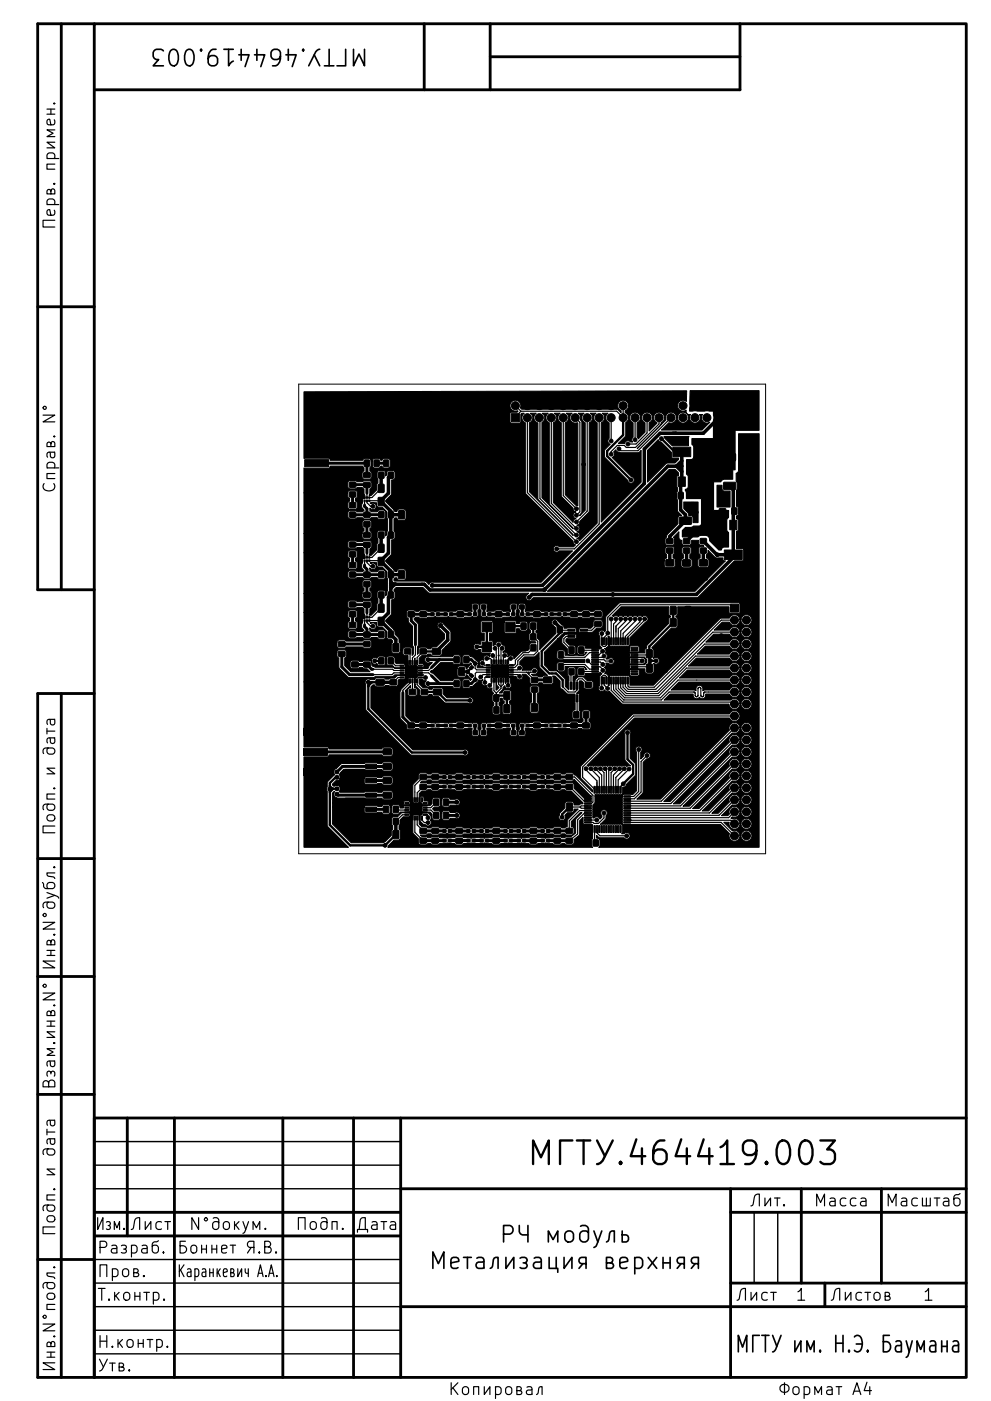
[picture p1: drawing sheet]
<svg xmlns="http://www.w3.org/2000/svg" width="210mm" height="297mm" viewBox="0 0 210 297" stroke-linecap="round" stroke-linejoin="round" font-family="sans-serif">
<defs><g id="words">
<text font-size="7" x="125.6" y="247">.464419.003</text>
<g font-size="4.9">
<text x="68.6" y="10.3" transform="rotate(-180 68.6 10.3)">.464419.003</text>
<text x="177.9" y="286.8">. ..</text>
</g>
<g font-size="3.5">
<text x="11.7" y="98" transform="rotate(-90 11.7 98)">. N°</text>
<text x="11.7" y="197.5" transform="rotate(-90 11.7 197.5)">.N°.</text>
<text x="11.7" y="222.5" transform="rotate(-90 11.7 222.5)">..N°</text>
<text x="23.1" y="260.8">.</text>
<text x="46.1" y="260.8">N°.</text>
<text x="38.2" y="270.8">..</text>
<text x="169" y="275.8">1</text>
<text x="196" y="275.8">1</text>
<text x="11.7" y="282.5" transform="rotate(-90 11.7 282.5)">.N°.</text>
<text x="166" y="295.8">A4</text>
</g>
</g></defs>
<g fill="none" stroke="#000" stroke-width=".6">
<path d="M13 5v120M20 5h185v287h-185zM20 5h-12v120h12M90 5v14M104 5v14M104 12h53M157 5v14h-137M8 65h12M13 147v145M20 147h-12v145h12v-55h185M8 182h12M8 207h12"/>
<path d="M8 232h12M27 237v25M37 237v55M60 237v55M75 237v55M85 237v55M20 257h65M85 252h120M155 257h50M155 252v40M170 252v20M187 252v20"/>
<path d="M8 267h12M20 262h65M85 277h120M155 272h50M175 272v5"/>
</g>
<path d="M20 252h65M20 247h65M20 242h65M160 257v15M165 257v15M20 277h65M20 272h65M20 267h65M20 287h65M20 282h65" fill="none" stroke="#000" stroke-width=".3"/>
<g fill="none" stroke="#000" stroke-width=".25">
<path d="M10 33.6h2.5M10 24.2h1.6M10 23.1h1.6M10.1 33.6l-.1-.7 .4-.5h.8l.3 .3 .1 .2-.1 .7M10.8 23.1v1.1M11.4 39l.1-.2 .1 .2-.1 .1-.1-.1h.2M11.4 21.9l.1-.1 .1 .1-.1 .2-.1-.2h.2M11.5 25.4l.1 .7-.3 .4-1.2-.2-.1-.2 .1-.7 .5-.1 .2 1.2M11.6 34.8h-1.6v1.1h1.6M11.6 30.2h-1.6l1.6 1.1h-1.6M11.6 27.5h-1.6l1.3 .8-1.3 .7h1.6M10 43.4h2.5"/>
<path d="M10.1 43.4l-.1-.7 .4-.5h.8l.3 .2 .1 .3-.1 .7M10.8 40.5l.1-.3 .3-.2 .3 .2 .1 .2v.7h-1.6l.1-.8 .2-.1 .4 .1 .1 .8M11.5 44.6l.1 .7-.3 .3-1.2-.1-.1-.2 .1-.7 .5-.2 .2 1.2M11.6 46.7h-2.5v1.4h2.5M9.1 88h2.5l-2.5 1.4h2.5M10 99.2h2.5M10.1 99.2l-.1-.7 .4-.5h.8l.3 .3 .1 .2-.1 .7M109.3 86l1.2 1.2M110.5 87.2l-1.2 1.2v.2M111.9 88.6v15.8l10.4 10.4M114.4 88.6l.2 .1v17l7.7 7.7M117 88.6v18.1l5.3 5.4"/>
<path d="M119.5 88.6v16.5l2.8 2.8M122 88.6l1 .9v19l-.7 .8M124.6 88.6v19.8l-2.3 2.3M127.1 88.6v22.5l-5.3 5.3h-3.7M129.7 88.6v4.9M132.2 86v2.6l-1.4-1.4h-20.3M134.7 88.6v4.7M137.3 88.6v3.2l-2.4 2.3h-1.7M139.8 88.6v1.3l-5 5h-1.9l-.5-.5h-1.4l-1.3 1.3v.6M142.4 88.6l-7 7h-3.7l-.4-.4M9.4 102.5a1 1 0 0 0 0 1.3 1 1 0 0 0 1.2 .3 .94 .94 0 0 0 .9-.5 .94 .94 0 0 0-.1-1.1M11.6 100.4h-1.6v1.1h1.6"/>
<path d="M76.6 117l.8 .8v.4M77.4 106.2v.9M77.4 118.9v.9M77.9 104.6v.9M77.9 106.2v.4l.7 .8h.5M77.9 117.3v.9M77.9 118.9v.4l.7 .8h.5M78.4 106.2h2.3l.2 .1M78.4 118.9h2.3l.2 .1M80.9 103.5l-2 2h-.5M80.9 116.2l-2 2h-.5M76.6 129.7l.8 .8v.4"/>
<path d="M77.4 131.6v.9M77.9 130v.9M77.9 131.6v.4l.7 .8h.5M78.4 131.6h2.3l.2 .1M80.9 128.9l-2 2h-.5M86.5 138.1l.5 .5v1.9M88.1 136.7v2.1l-.6 .7v1M89.8 138.1l-1.3 1.3v1.1M103.3 139.6h.7l.3 .3v.4M104.5 139l.3 .2v1.1M105 137.5l.3 .2v2.6M105.3 139.3h.1"/>
<path d="M105.8 136.7v3.6M106.6 137.5l-.3 .2v2.6M107.1 139l-.3 .2v1.1M108.3 139.6l-.5 .2v.5M113.1 135l1 1v2l-.8 .8h-2.2l-1.2 1.3v.8l-.7 .6h-.7M113.2 137.3l-1.1 1.1h-1.1l-1.7 1.6v.8l-.2 .2h-.6M118.8 133.5l.1 .1h2.3M119 138.6h.1M119 138.8v.1M121.2 134.9h-1.1l-.5 .5v.8l1.7 1.6M123.3 137.8l3 .1M126.3 138.4h-1.2l-1 1h-4.6l-.5-.5"/>
<path d="M126.3 139.9h1.8l.3 .3h1.2M126.9 132.3l-1.4 1.3h-1.6M127.7 134.3v2.5l.3 .3h.4l.3-.3v-.8M127.9 138.1l-.8 .8h-.8M128.1 139.1l-.2 .3h-1.6M129.7 131.2h.1M129.7 131.2v4.8M130.7 132.8v3.2M130.7 132.8v1.2M130.7 131.2v.6l-.5 .5v3.7M131.7 131.2v.5l-1 1.1M132.7 131.2v.5l-1.5 1.6v2.7"/>
<path d="M133.7 131.2v.5l-2 2.1v2.2M134.6 139.9h1.4l.3 .2-.3 .3h-1.4M134.6 138.9h2.9M134.7 131.2v.5l-2.5 2.6v1.7M135.8 131.2v.7l-3.1 3v1.1M136.8 131.2v.3l-3.6 3.6v.9M137.8 138.6l-.3 .3M155.8 128.9l-.7-.7h-23.5l-2.7 2.7v3.5l-.7 .8v.8M155.8 139.1h-8.2l-8 8h-6.7l-1.2-1.3v-1.5M155.8 134h-4.5l-12.2 12.2h-5.8l-.6-.7v-1.2M155.8 131.5h-2.8l-14.2 14.2h-5.3l-.3-.2v-1.2M155.8 136.6h-6.3l-10.1 10h-6.3l-.9-.9v-1.4"/>
<path d="M10 154.4v1.2M10 155h1.6M10.2 158.6l-.2 .3 .1 .8 .3 .2h.8a.68 .68 0 0 0 .5-.7 .68 .68 0 0 0-.5-.6l-1.8 .1-.3 .4 .1 .7M10.6 156.4l.1 .9a.49 .49 0 0 0 .5 .3 .49 .49 0 0 0 .4-.3l-.1-.9M10.6 152.5l.1 .8a.49 .49 0 0 0 .5 .4 .49 .49 0 0 0 .4-.4l-.1-.8M11.6 156.4l-1.5 .2-.1 .2 .1 .7M11.6 152.5l-1.5 .1-.1 .3 .1 .7M78.8 141.9h4.5l.3 .3h1.7M82.9 140.1l1 1.1h1.4M85.3 143.2h1.2v1.1M85.3 141.7h1.2M85.3 142.7h-1.7l-.4 .3h-4.1"/>
<path d="M85.3 143.7h-.8l-1.1 1M86 140.5l.1 .9 1.1 1M86.5 140.5v1.2M86.5 141.7l1.5 1.5M87 144.3v.5l-1.5 1.6v.4M87.5 144.3h.1M87.5 144.3v2.4M88 141.7l-1.9 1.9-.1 .7M88 140.5v1.2M88 143.2v1.1M88 141.7h1.2M88 143.2h1.2"/>
<path d="M88.5 144.3v.9l1.5 1.5M89.2 142.7h1.7l.7 .6M89.2 143.7h1.1M91.6 141.5l-.7 .7h-1.7M100.9 140.7l-.1 1 .3 .3h2.5M102.4 140.6l.4 .4h.8M103.6 141.5h1.7l2 2v.7M103.6 143.5h-.6l-.1 .2v1M103.6 143h-1.1l-.5 .5M103.6 142.5h-2.5l-.3 .3 .1 1.3M104.3 144.2v.7l-.4 .4M104.8 144.2v2.2l.5 .6"/>
<path d="M105.3 147v1M105.8 144.2v.9l.5 .5 .5-.5v-.9M106 142.3l-.7 .7v1.2M106.3 144.2v1.8l-1 1M107.2 143.5l1.6 .2M107.8 144.2v1.1M108.5 143h1.3l.4 .4M110.2 141.6l-.3 .4h-1.4M111.7 142.5l1.7 1.7M112.1 142.5v.2M112.5 142.5l-.4 .4M113.4 142.3l-.2 .2h-4.7"/>
<path d="M119 141.4l.5-.5h4.6l1 1h1.2M121.3 142.4l-.2 .1v2.9M122.4 148.1v3.3l-.1 .1M124.7 140.1l.8 .8h.8M124.8 145.2l-1.2-1.3h-.8l-.4 .4v2l-.4 .4h-1.5l-1.1-1.1M126.3 141.4h1l.6 .6v.1M126.3 142.4h-3M126.3 140.4h1.1l.5 .5M128.2 144.3v.9l.7 .8M128.7 144.3v-.8l-.3-.3h-.4l-.3 .3v2.4M129.7 144.3v2.1l2.5 2.5h23.2l.4 .4M130.2 144.3v1.9l2.2 2.2"/>
<path d="M132.3 148.4h.1M134.6 141.4h2.9l.3 .3M135.5 158.9v8.9l-1.1 1.1h-1.3M155.8 159.4l-11.4 11.5h-11.3M155.8 141.6h-10.1l-5.9 5.9h-7.1l-1.5-1.5v-1.7M155.8 146.7h-6.3l-.2 .3v.6l-.4 .1-.2-.2v-1.5l-.3-.3-.3 .3v1.5l-.2 .2-.4-.1v-.6l-.2-.3h-5.3l-1.7 1.7h-7.9M155.8 154.3l-15.5 15.6h-7.2M155.8 156.9l-13.5 13.5h-9.2M155.8 144.2h-11.9l-3.8 3.8h-7.6l-1.8-1.9v-1.8M155.8 151.8h-21.4l-10.8 10.8v2.2l2.6 2.7M10.2 172.9l1-.1a.68 .68 0 0 1 .5 .6 .68 .68 0 0 1-.5 .7h-.8a.68 .68 0 0 1-.4-.6 .68 .68 0 0 1 .2-.6zM10.2 170.5l-.2 .3 .1 .8 .3 .2h.8a.68 .68 0 0 0 .5-.7 .68 .68 0 0 0-.5-.6l-1.8 .1-.3 .4 .1 .7"/>
<path d="M11.4 167.2l.1-.2 .1 .2-.1 .1-.1-.1h.2M11.6 175.1h-2.5v1.5h2.5M11.6 168.3h-1.6v1.1h1.6M11.6 162.9h-1.6l1.6 1.2h-1.6M84 171.6l.1 .1h2.2M86.3 172.2h1.2v1.2M86.3 172.7h-.9l-1.4 1.5M87 169.6l.1 .7 1.9 1.9h1.2M87.5 169.6v1.1h-1.2M88 173.4v3.1l1.8 1.7M88.5 173.4v1.5l1.3 1.3M89 170.7l-1.9 2-.1 .7"/>
<path d="M89 170.7h1.2M89 169.6v1.1M89.5 173.4v.5l.5 .5h.8M89.8 164.7l-1.8 1.8v3.1M89.8 166.8l-1.3 1.3v1.5M90.2 172.7l.6 .2v.5M90.2 171.7h1.2l1.2 1.2M92.6 170.1l-1.2 1.1h-1.2M120.8 166.8l3.1 3.1h.8M120.8 164.7h1.1l3.9 3.9v1.4l-.3 .4h-.8M120.8 171.1h2.3M123.1 171.1l.2 .3h1.4"/>
<path d="M124.3 163v.2l2.4 2.4v1.9M124.7 170.9h-1.4l-.2 .2M124.7 171.9h-1.8l-2.1 2.1v2.2M124.7 172.4h-.7l-1.4 1.4v3l-1.8 1.4M124.7 173.9h1.9M125.3 163l1.9 1.8v2.7M126.2 175.8v2.7l.2 .2M126.4 163l1.3 1.3v3.2M126.7 175.8v.8l.6 .6h5.7M127.4 163l.8 .8v3.7M128.1 172.4v1l-1.1 1.2h-1l-.2-.2h-1.1M128.4 163l.3 .2v4.3"/>
<path d="M129.4 163l-.2 .2v4.3M130.4 163l-.7 .8v3.7M131.4 163l-1.2 1.3v3.2M132.2 166.2l-.5 .6v.7M132.5 163l-1.8 1.8v2.7M133.1 173.9h22l.7 .8M133.1 174.4h19.9l2.8 2.8M133.5 163l-2.3 2.4v2.1M137.3 160.2l-1.3 1.3v6.4l-1.4 1.5h-1.5M155.8 162l-9.4 9.4h-13.3M155.8 164.5l-7.3 7.4h-15.4M155.8 167l-5.3 5.4h-17.4"/>
<path d="M155.8 169.6l-3.3 3.3h-19.4M155.8 172.1l-1.2 1.3h-21.5M9 187.1l.5 1.2 1.7 .1a.68 .68 0 0 0 .5-.6 .68 .68 0 0 0-.5-.7h-.8l-.3 .2-.1 .8 .2 .3M10 189.2l2.2 .9 .3 .3M10.8 199.7l.1-.3 .3-.2 .3 .2 .1 .2v.7h-1.6l.1-.8 .2-.1 .4 .1 .1 .8M11.4 183.9l.1-.1 .1 .1-.1 .1-.1-.1h.2M11.6 185.1h-1.6l.1 .6 1.2 .2 .3 .4M11.6 189.8l-1.6 .6M9.1 210.6h2.5l-2.5 1.4h2.5M10 202.6h1.6M10 201.5h1.6M10.8 214.7l.1-.3 .3-.2 .3 .2 .1 .2v.7h-1.6l.1-.8 .2-.1 .4 .1 .1 .8"/>
<path d="M10.8 201.5v1.1M11.4 213.2l.1-.1 .1 .1-.1 .1-.1-.1h.2M11.6 203.8h-2.5l2.5 1.4h-2.5M10 239.4v1.2M10.1 228.2l-.1-.7 .3-.4 .4 .1 .1 .3 .4-.4 .3 .1 .1 .3-.1 .7M10.3 229.6a.67 .67 0 0 1 .6-.6 .67 .67 0 0 1 .7 .5v.9h-2.5v-.8a.61 .61 0 0 1 .6-.5 .61 .61 0 0 1 .6 .5v.8M10.6 225l.1 .8a.49 .49 0 0 0 .5 .4 .49 .49 0 0 0 .4-.4l-.1-.8M10.6 237.5l.1 .8a.49 .49 0 0 0 .5 .4 .49 .49 0 0 0 .4-.4l-.1-.8M10.8 227.5v.2M11.6 225l-1.5 .1-.1 .2 .1 .7M11.6 222.3h-1.6l1.3 .8-1.3 .7h1.6M11.6 237.5l-1.5 .1-.1 .3 .1 .7"/>
<path d="M10 240h1.6M10.1 258l.3-.2h.8a.68 .68 0 0 1 .5 .6 .68 .68 0 0 1-.5 .7h-.8a.68 .68 0 0 1-.3-1.1zM10.2 255.5l-.2 .3 .1 .8 .3 .2h.8a.68 .68 0 0 0 .5-.7 .68 .68 0 0 0-.5-.6l-1.8 .1-.3 .4 .1 .7M10.2 243.6l-.2 .3 .1 .8 .3 .2h.8a.68 .68 0 0 0 .5-.7 .68 .68 0 0 0-.5-.6l-1.8 .1-.3 .4 .1 .7M10.6 241.4l.1 .9a.49 .49 0 0 0 .5 .3 .49 .49 0 0 0 .4-.3l-.1-.9M11.4 252.2l.1-.2 .1 .2-.1 .1-.1-.1h.2M11.6 253.3h-1.6v1.1h1.6M11.6 247.9h-1.6l1.6 1.2h-1.6M11.6 241.4l-1.5 .2-.1 .2 .1 .7M20.7 258.2v2.5l1.1-2.5v2.5M22.6 259.1l.5-.1a.45 .45 0 0 1 .3 .4 .45 .45 0 0 1-.3 .4 .45 .45 0 0 1 .3 .5 .45 .45 0 0 1-.3 .4l-.5-.1M30.8 259v1.7l1.2-1.7v1.7"/>
<path d="M34.3 259.1l-.7-.1-.5 .5v.7l.2 .4 .3 .1 .7-.1M35 259h1.2M35.6 259v1.7M42.1 258.2v2.5l-1.4-2.5v2.5M45.2 258.3l.7-.1 .4 .2 .1 1.8a.68 .68 0 0 1-.6 .5 .68 .68 0 0 1-.7-.5v-.7l.3-.4 .7-.1 .3 .2M51.5 259l.6 1.7M52.7 259l-.8 2.3-.4 .2M66 259.1a.68 .68 0 0 1 1.1 .4v.7a.68 .68 0 0 1-.6 .5 .68 .68 0 0 1-.7-.5v-.7zM68.2 258.3l.7-.1 .4 .2 .1 1.8a.68 .68 0 0 1-.7 .5 .68 .68 0 0 1-.6-.5v-.7l.2-.4 .7-.1 .4 .2M78.9 259.1l.3-.1 .7 .1 .1 1.6M80 259.6l-.8 .1a.49 .49 0 0 0-.4 .5 .49 .49 0 0 0 .4 .5l.8-.1M80.8 259h1.2"/>
<path d="M81.4 259v1.7M82.9 259.1l.2-.1 .7 .1 .1 1.6M83.9 259.6l-.8 .1a.49 .49 0 0 0-.4 .5 .49 .49 0 0 0 .4 .5l.8-.1M159.3 255.7l.4-.1 .1-.3 .2-1.4a.85 .85 0 0 1 1.1-.7v2.5M162.3 254v1.7l1.2-1.7v1.7M164.3 254h1.2M164.9 254v1.7M166.3 255.4l.2 .2-.2 .1-.1-.1 .1-.2v.3M173.3 255.7v-2.5l.8 1.8 .8-1.8v2.5M176.1 254.1l.3-.1 .7 .1 .1 1.6M177.2 254.6l-.8 .1a.49 .49 0 0 0-.4 .5 .49 .49 0 0 0 .4 .5l.8-.1M179.5 254.1l-.8-.1-.4 .5v.7l.2 .4 .2 .1 .8-.1"/>
<path d="M181.6 254.1l-.7-.1-.5 .5v.7l.3 .4 .2 .1 .7-.1M182.7 254.1l.2-.1 .7 .1 .1 1.6M183.7 254.6l-.8 .1a.49 .49 0 0 0-.4 .5 .49 .49 0 0 0 .4 .5l.8-.1M188.4 255.7v-2.5l.9 1.8 .8-1.8v2.5M191.3 254.1l.2-.1 .8 .1 .1 1.6M192.4 254.6l-.9 .1a.49 .49 0 0 0-.3 .5 .49 .49 0 0 0 .3 .5l.9-.1M194.6 254.1l-.7-.1-.5 .5v.7l.3 .4 .2 .1 .7-.1M195.7 254v1.7h1.7v-1.7M196.5 254v1.7M198.2 254h1.2M198.8 254v1.7M200.2 254.1l.3-.1 .7 .1 .1 1.6"/>
<path d="M201.3 254.6l-.8 .1a.49 .49 0 0 0-.4 .5 .49 .49 0 0 0 .4 .5l.8-.1M203.7 253.1l-1.2 .4-.1 1.7a.68 .68 0 0 0 .6 .5 .68 .68 0 0 0 .7-.5v-.7l-.3-.4-.7-.1-.3 .2M10.2 274.3l1-.1a.68 .68 0 0 1 .5 .6 .68 .68 0 0 1-.5 .7h-.8a.68 .68 0 0 1-.4-.5 .68 .68 0 0 1 .2-.7zM10.2 271.9l-.2 .4 .1 .7 .3 .2h.8a.68 .68 0 0 0 .5-.6 .68 .68 0 0 0-.5-.7l-1.8 .1-.3 .4 .1 .7M11.4 268.7l.1-.1 .1 .1-.1 .1-.1-.1h.2M11.6 269.9h-1.6l.1 .6 1.2 .2 .3 .4M11.6 260.1h-2.5v1.5h2.5M20.9 273.2h1.4M21.2 270.7v-2.5h1.5v2.5M21.2 264.5h1a.68 .68 0 0 0 .5-.7 .68 .68 0 0 0-.5-.6h-1v2.5M21.6 273.2v2.5M23.1 275.4l.2 .2-.2 .1-.1-.1 .1-.2v.3"/>
<path d="M23.7 264.1l.3-.1 .7 .1 .1 1.6M23.8 269.1l.8-.1 .4 .5v.7l-.2 .4-.2 .1-.8-.1M23.8 269v2.5M24.3 260.7v-1.7l.5 1.3 .6-1.3v1.7M24.3 274v1.7M24.6 274.7l.7 1M24.8 264.6l-.8 .1a.49 .49 0 0 0-.4 .5 .49 .49 0 0 0 .4 .5l.8-.1M25.3 274l-1 1M25.8 264.1l.7-.1 .3 .4-.1 .3-.2 .1 .3 .4-.1 .4-.2 .1-.7-.1M26.1 269.2a.68 .68 0 0 1 .7-.2 .68 .68 0 0 1 .5 .5v.7a.68 .68 0 0 1-.7 .5 .68 .68 0 0 1-.6-.5zM26.2 264.8h.3M26.3 260.4v.3"/>
<path d="M26.3 274.2a.68 .68 0 0 1 .7-.2 .68 .68 0 0 1 .5 .5v.7a.68 .68 0 0 1-.6 .5 .68 .68 0 0 1-.7-.5zM27.8 260.7l.4-.1 .1-.3 .3-1.4a.85 .85 0 0 1 1-.7v2.5M27.9 264.1l.7-.1 .5 .5v.7l-.3 .4-.2 .1-.7-.1M27.9 264v2.5M28.4 269.8l.8-.1 .1-.2-.1-.4-.8-.1v1.7h.7l.2-.1 .1-.4-.1-.2-.3-.2M28.6 274.8h1.1M28.6 274v1.7M29.7 274v1.7M30.2 264.1l.2-.1 .7 .1 .1 1.6M30.5 270.4l.1 .2-.1 .1-.1-.1 .1-.2v.3M30.5 274h1.2M31.1 274v1.7"/>
<path d="M31.2 264.6l-.8 .1a.49 .49 0 0 0-.4 .5 .49 .49 0 0 0 .4 .5l.8-.1M32.5 274.1l.8-.1 .4 .5v.7l-.2 .4-.2 .1-.8-.1M32.5 274v2.5M33.6 263.1l-1.2 .4-.1 1.7a.68 .68 0 0 0 .7 .5 .68 .68 0 0 0 .6-.5v-.7l-.2-.4-.7-.1-.4 .2M34.7 265.4l.1 .2-.1 .1-.1-.1 .1-.2v.3M34.8 275.4l.1 .2-.1 .1-.1-.1 .1-.2v.3M38 268.2v2.5M39 268.2l-1 1.4M39.3 263.2h-1.1v2.5h.7a.78 .78 0 0 0 .7-.8 .78 .78 0 0 0-.7-.8h-.7M39.8 269.1l.1-.1 .5 .1 .1 1.6M40.7 264.1a.64 .64 0 0 1 1 .4v.7a.65 .65 0 0 1-.6 .5 .65 .65 0 0 1-.6-.5v-.7zM41.4 269.1l.1-.1 .5 .1a1.29 1.29 0 0 1 0 1.5l-.2 .1-.4-.1"/>
<path d="M41.4 269v2.5M42.8 264.8h1M42.8 264v1.7M42.9 269.1l.2-.1 .5 .1 .1 1.6M43.7 269.6l-.6 .1a.57 .57 0 0 0 0 1l.6-.1M43.8 264v1.7M44.5 269.8h.7M44.5 269v1.7M45 264.8h1M45 264v1.7M45.2 269v1.7M46 264v1.7"/>
<path d="M46.1 269v1.7M46.2 269.7l.5 1M46.7 269l-.6 1M47 264.8l1.2-.2-.2-.5-.6-.1-.4 .4 .1 1.2 .3 .1 .6-.1M47.4 269.8l.8-.2-.1-.5-.5-.1-.2 .4 .1 1.2 .1 .1 .5-.1M48.8 264h1.2M49 269.8h.4a.47 .47 0 0 0 0-.8h-.4v1.7h.5a.49 .49 0 0 0 .1-.7l-.2-.2M49.4 264v1.7M50.4 269v1.7l.9-1.7v1.7M52 269l.1 .8 .6 .2M52.7 269v1.7M53.3 264.5l-.8 1.2"/>
<path d="M53.7 260.7v-1.7l.7 1.3 .7-1.3v1.7M53.9 264.5h-.9a.69 .69 0 0 1-.5-.7 .69 .69 0 0 1 .5-.6h.9v2.5M54.7 270.7l.5-2.5 .6 2.5M54.8 270h.9M55 265.4l.1 .2-.1 .1-.1-.1 .1-.2v.3M56.2 264.4h.8a.61 .61 0 0 0 .4-.6 .61 .61 0 0 0-.4-.6h-.8v2.5h.9a.67 .67 0 0 0 .4-.7 .67 .67 0 0 0-.5-.6M56.3 260.4l.1 .2-.1 .1-.1-.1 .1-.2v.3M56.4 270.4v.3M57 270.7l.6-2.5 .5 2.5M57.1 270h.9M58.6 265.4l.1 .2-.1 .1-.2-.1 .2-.2v.3M58.7 270.4v.3"/>
<path d="M63.3 260.7v-2.5h1.4v2.5M70.4 260.7v-1.7h1.1v1.7M72.7 260.4l.1 .2-.1 .1-.1-.1 .1-.2v.3M75.8 261.3v-.6h2.2v.6M76.2 260.7l.2-2.1 .5-.4h.6v2.5M156.4 275.7l.3-.1 .1-.3 .3-1.4a.85 .85 0 0 1 1.1-.7v2.5M159.3 274v1.7l1.2-1.7v1.7M162.8 274.1l-.7-.1-.5 .5v.7l.2 .4 .3 .1 .7-.1M163.5 274h1.2M164.1 274v1.7M176.4 275.7l.3-.1 .1-.3 .3-1.4a.85 .85 0 0 1 1.1-.7v2.5M179.3 274v1.7l1.2-1.7v1.7"/>
<path d="M182.8 274.1l-.7-.1-.5 .5v.7l.2 .4 .3 .1 .7-.1M183.5 274h1.2M184.1 274v1.7M185.5 274.2a.68 .68 0 0 1 .7-.2 .68 .68 0 0 1 .5 .5v.7a.68 .68 0 0 1-.6 .5 .68 .68 0 0 1-.7-.5zM187.8 274.8l.8-.1 .2-.2-.2-.4-.8-.1v1.7h.7l.3-.1 .1-.4-.1-.2-.4-.2M10 287.8h1.6M10 286.7h1.6M10.8 284.9l.1-.4 .3-.1 .3 .1 .1 .3v.7h-1.6l.1-.8 .2-.2 .4 .2 .1 .8M10.8 286.7v1.1M11.4 283.3l.1-.1 .1 .1-.1 .2-.1-.2h.2M11.6 288.9h-2.5l2.5 1.5h-2.5M21.1 288.2l.8 1.6"/>
<path d="M21.2 283.2v2.5M21.2 284.4h1.5M22.7 283.2v2.5M22.8 288.2l-1.1 2.1-.6 .4M23.3 289h1.1M23.8 285.4l.2 .2-.2 .1-.1-.1 .1-.2v.3M23.8 289v1.7M25 284v1.7M25.3 289.8l.8-.1 .1-.2-.1-.4-.8-.1v1.7h.7l.2-.1 .1-.4-.1-.2-.3-.2M25.3 284.7l.7 1M26 284l-1 1M27.1 284.2a.68 .68 0 0 1 .6-.2 .68 .68 0 0 1 .6 .5v.7a.68 .68 0 0 1-.7 .5 .68 .68 0 0 1-.7-.5z"/>
<path d="M27.4 290.4l.1 .2-.1 .1-.1-.1 .1-.2v.3M29.3 284.8h1.1M29.3 284v1.7M30.4 284v1.7M31.2 284h1.2M31.8 284v1.7M33.3 284.1l.7-.1 .4 .5v.7l-.2 .4-.2 .1-.7-.1M33.3 284v2.5M35.5 285.4l.1 .2-.1 .1-.1-.1 .1-.2v.3M95.7 293.2v2.5M96.1 294.2l1.1 1.5M97.2 293.2l-1.5 1.4"/>
<path d="M98.2 294.2a.68 .68 0 0 1 .7-.2 .68 .68 0 0 1 .5 .5v.7a.68 .68 0 0 1-.6 .5 .68 .68 0 0 1-.7-.5zM100.5 295.7v-1.7h1.1v1.7M102.8 294v1.7l1.1-1.7v1.7M105.1 294.1l.7-.1 .5 .5v.7l-.2 .4-.3 .1-.7-.1M105.1 294v2.5M107.4 294.2a.68 .68 0 0 1 .7-.2 .68 .68 0 0 1 .5 .5v.7a.68 .68 0 0 1-.7 .5 .68 .68 0 0 1-.6-.5zM109.7 294.8l.8-.1 .1-.2-.1-.4-.8-.1v1.7h.7l.2-.1 .1-.4-.1-.2-.3-.2M111.8 294.1l.2-.1 .8 .1 .1 1.6M112.9 294.6l-.9 .1a.49 .49 0 0 0-.3 .5 .49 .49 0 0 0 .3 .5l.9-.1M113.8 295.7l.4-.4 .2-1.2 .3-.1h.3v1.7M170.6 294.1l.7-.1 .5 .5v.7l-.2 .4-.3 .1-.7-.1M172.9 295.7v-1.7l.7 1.3 .7-1.3v1.7"/>
<path d="M175.5 294.1l.2-.1 .7 .1 .2 1.6M176.6 294.6l-.9 .1a.49 .49 0 0 0-.3 .5 .49 .49 0 0 0 .3 .5l.9-.1M177.4 294h1.2M178 294v1.7M181 295.7l.8-2.5 .8 2.5M181.2 295h1.2M183.9 293.1l-.6 1.7h1.6M184.5 294v1.7"/>
<circle cx="9.5" cy="86.5" r=".35"/>
<circle cx="9.5" cy="209" r=".35"/>
<circle cx="43.7" cy="258.5" r=".35"/>
</g>
<g fill="none" stroke="#000" stroke-width=".35">
<path d="M34.7 10.8l-.5-.3h-1l-.4 .1-.3 .5v.9a.95 .95 0 0 0 1.2 .6l-1.2 1.4h2.2M36.2 10.8a.84 .84 0 0 1 .8-.3 .84 .84 0 0 1 .7 .6 2.06 2.06 0 0 1-.7 2.9 .9 .9 0 0 1-1-.7 2.99 2.99 0 0 1 .2-2.5zM39.5 10.8a.84 .84 0 0 1 .9-.3 .84 .84 0 0 1 .6 .6 2.06 2.06 0 0 1-.7 2.9 .9 .9 0 0 1-1-.7 2.99 2.99 0 0 1 .2-2.5zM68.8 14h2M73.3 10.5v3.5h-1.8M75 10.5v3.5l1.2-2.5 1.1 2.5v-3.5M110.2 259.8v1.4l.1 .3 .5 .3h1.2M112 259.8v3.5M123.2 260l.3-.2h.7l.5 .4 .1 .3v2.2a.95 .95 0 0 1-.9 .7 .95 .95 0 0 1-.9-.7v-1l.3-.5 .4-.2h.6l.5 .3M91.8 268.9v-3.5l1.2 2.5 1.2-2.5v3.5M95.7 267.8l1.6-.4-.1-.6-.4-.2h-.6l-.4 .2-.1 .3v1.3l.1 .4 .4 .1h.6l.4-.1M98.3 266.6h1.7"/>
<path d="M99.2 266.6v2.3M101.2 266.8l.3-.2h.7l.3 .2 .2 .3v1.8M102.7 267.4l-.4 .2h-.8a.69 .69 0 0 0-.5 .7 .69 .69 0 0 0 .5 .6h.8l.4-.1M104 268.9l.3-.1 .2-.4 .2-1.3 .1-.3 .4-.2h.5v2.3M106.8 261.7h1.4a.95 .95 0 0 0 .7-1 .95 .95 0 0 0-.7-.9h-1.4v3.5M107.3 266.6v2.3l1.7-2.3v2.3M110.3 266.8l.4-.2h.6l.4 .2 .1 .3-.1 .5-.4 .2 .4 .1 .1 .4-.1 .5-.4 .1h-.6l-.4-.1M111 267.8h.3M113.3 266.8l.4-.2h.6l.4 .2 .1 .3v1.8M114.8 267.4l-.3 .2h-.8a.69 .69 0 0 0-.5 .7 .69 .69 0 0 0 .5 .6h.8l.3-.1M116.3 263.3v-2.3l1 1.8 1-1.8v2.3M116.5 266.6v2.3h1.8v.9"/>
<path d="M118 266.6v2.3M119.7 266.6v2.3l1.6-2.3v2.3M120 261.3a.95 .95 0 0 1 .9-.3 .95 .95 0 0 1 .8 .7v1a.95 .95 0 0 1-.9 .7 .95 .95 0 0 1-1-.7v-1zM123.7 267.9l-.9 1M124.3 267.9h-1a.69 .69 0 0 1-.5-.6 .69 .69 0 0 1 .5-.7h1v2.3M126 261l.8 2.3M127.7 261l-1.2 3.2-.5 .3M128.7 263.3l.3-.1 .2-.4 .1-1.3 .2-.3 .3-.2h.5v2.3M128.7 267.8h.8l.3-.2 .2-.3-.2-.5-.3-.2h-.8v2.3h1l.3-.1 .2-.5-.2-.4-.5-.1M131.5 267.8l1.7-.4-.2-.6-.3-.2h-.7l-.3 .2-.2 .3v1.3l.2 .4 .3 .1h.7l.3-.1M132 261v2.3h.8l.4-.1 .1-.4-.1-.8-.4-.2h-.8M134.7 266.8l.3-.2h.7l.5 .3 .1 .4v1l-.3 .5-.3 .1h-.7l-.3-.1"/>
<path d="M134.7 266.6v3.5M137.5 266.6l1.8 2.3M139.3 266.6l-1.8 2.3M140.7 267.8h1.5M140.7 266.6v2.3M142.2 266.6v2.3M144.5 267.9l-.8 1M145.2 267.9h-1a.69 .69 0 0 1-.5-.6 .69 .69 0 0 1 .5-.7h1v2.3M147.5 267.9l-.8 1M148.2 267.9h-1a.69 .69 0 0 1-.5-.6 .69 .69 0 0 1 .5-.7h1v2.3M156.6 286.6v-3.5l.9 2.5 .9-2.5v3.5M161.1 283.1h-1.4v3.5"/>
<path d="M161.6 283.1h1.6M162.4 283.1v3.5M163.9 283.1l.9 2.4M165.7 283.1l-1.1 3-.7 .5M168.6 284.3v2.3l1.3-2.3v2.3M171.2 286.6v-2.3l.8 1.8 .7-1.8v2.3M174 286.3l.1 .2-.1 .1-.1-.1 .1-.2v.3M177.3 283.1v3.5M178.9 283.1v3.5M181.3 283.5a.85 .85 0 0 1 .9-.3 .85 .85 0 0 1 .6 .8 2.05 2.05 0 0 1-.8 2.6l-.7-.3M184.1 286.3l.1 .2-.1 .1-.1-.1 .1-.2v.3M188.7 283.1h-1.3v3.5h.8a1.14 1.14 0 0 0 .8-1.1 1.14 1.14 0 0 0-.8-1h-.8"/>
<path d="M190.1 284.5l.2-.2h.6l.2 .2 .1 .3v1.8M191.2 285.1l-.2 .2h-.7a.75 .75 0 0 0 0 1.3h.7l.2-.1M192.3 284.3l.6 2.3M193.5 284.3l-.9 3.2-.3 .3M194.6 286.6v-2.3l.7 1.8 .8-1.8v2.3M197.4 284.5l.2-.2h.5l.3 .2 .1 .3v1.8M198.5 285.1l-.2 .2h-.7a.75 .75 0 0 0 0 1.3h.7l.2-.1M199.8 285.5h1.1M199.8 284.3v2.3M200.9 284.3v2.3M202.2 284.5l.3-.2h.5l.2 .2 .2 .3v1.8M203.4 285.1l-.3 .2h-.6a.75 .75 0 0 0 0 1.3h.6l.3-.1"/>
</g>
<g fill="none" stroke="#000" stroke-width=".5">
<path d="M132.2 88.6v3.6l-3.4 3.4v1.1l5.1 5.1M140.3 93l2.9 2.8h1.5M89.8 138.1h.1M89.8 138.1h2.8M103.3 132.9v4.2h-2.1M111.1 132.8h-2.6l-.2 .1M113.1 132.8v2.2M113.2 132.8h-.1M118.8 133.5v.7l-3.9 3.9v3.1l1.6 1.6h1.5l1.4 1.4v1.4M137.8 139.6l.5 .5-.5 .5M142.8 129.4v2.6l-5 5.1v4.6M78.9 144.7l-.8 .7"/>
<path d="M79.5 140.1h1.4M80.6 144.7h-2.5v5.6l9.3 9.2h11.3M90 146.7h2.8l1.8 1.8h5.1M98 142.4h1.2M99.2 142.4l.9 .9M100.1 141.5l-.9 .9M107.5 150.3v-2.8h-1.7l-.5 .5v2.5M133.1 155.3v5.7l1.2 1.2v1.9l-2.1 2.1M136.3 140.1h.1M137.8 140.1h1.4M70 166.7l.5 .5M70.7 167.2l-.7 .7"/>
<path d="M71.5 164.8h-.3l-1.2 1.2v8.9l4.3 4.3h7.4l2.3-2.3M71.5 167.2h-1.3l-.2 .2M120.8 171.1l-1.5 1.6v.6M113.1 246.8v-5l1.7 3.6 1.6-3.6v5M121.4 241.8h-2.6v5M122.4 241.8h2.8M165.5 242a1.19 1.19 0 0 1 1.9 .8 3.9 3.9 0 0 1-.5 3.8 1.19 1.19 0 0 1-1.9-.8 3.9 3.9 0 0 1 .5-3.8zM170 242.3a1.19 1.19 0 0 1 1.2-.5 1.19 1.19 0 0 1 1 1 3.9 3.9 0 0 1-.5 3.8 1.19 1.19 0 0 1-1.9-.8 4.3 4.3 0 0 1 .2-3.5zM174.1 241.8h3.1l-1.7 1.9a1.36 1.36 0 0 1 1.7 1v1.1l-.5 .8-.5 .2h-1.4l-.7-.5"/>
</g>
<path d="M63.4 81.4h99v99.6h-99z" fill="none" stroke="#000" stroke-width=".21"/>
<g fill="#000" stroke="#000" stroke-width=".21">
<path d="M64.6 97.5h5.1v1.5h-5.1zM64.6 93.2h5.1v1.5h-5.1zM77.3 97.6h1.1l-.1 1.3-1-.1zM79.4 97.6h1v1.3l-1-.1zM81.4 97.6h1v1.3l-1-.1zM83.5 97.6h1v1.3l-1-.1zM108.5 87.7h1.7v1.7h-1.7zM112.6 87.6h1.2a1.15 1.15 0 0 0-.5 1.2 1.15 1.15 0 0 0 .8 .9l.1 16.2 7.4 7.5v.2l-9.3-9.3v-14.7a1.15 1.15 0 0 0 .3-2zM115.1 87.6h1.2a1.15 1.15 0 0 0 .2 2v17.2l5.1 5.2v.2l-6.6-6.7v-15.9a1.15 1.15 0 0 0 .1-2zM117.6 87.6h1.2a1.15 1.15 0 0 0 .3 2v15.5l2.5 2.7a.7 .7 0 0 0 .6 .8 .7 .7 0 0 0-.6 .7 .7 .7 0 0 0 .6 .7 .7 .7 0 0 0-.6 .8l-4.2-4.3v-16.9a1.15 1.15 0 0 0 .2-2zM120.2 87.6h1.2a1.15 1.15 0 0 0-.4 1.5 1.15 1.15 0 0 0 1.5 .5l.1 17.6h-.4l-2.3-2.3v-15.3a1.15 1.15 0 0 0 .3-2zM122.7 87.6h1.2a1.15 1.15 0 0 0 .3 2v18.6l-1.2 1.2 .5-.9v-19l-.4-.5a1.13 1.13 0 0 0-.4-1.4z"/>
<path d="M125.3 87.6h1.2a1.15 1.15 0 0 0 .2 2v21.3l-3.7 3.7-.3-.3-.3-.2a.7 .7 0 0 0 .6-.7 .7 .7 0 0 0-.6-.7 .7 .7 0 0 0 .6-.6 .7 .7 0 0 0-.6-.7 .7 .7 0 0 0 .6-.8l1.9-1.9 .1-.3v-18.8a1.15 1.15 0 0 0 .3-2zM127.8 87.6h1.2a1.15 1.15 0 0 0 .2 2v3.4a.7 .7 0 0 0-.2 .6 .7 .7 0 0 0 .5 .6l-1.2 1.2v1.5l4.9 4.9a.7 .7 0 0 0 .7 .7 .7 .7 0 0 0 .7-.7 .7 .7 0 0 0-.7-.7l-4-4.1a.7 .7 0 0 0 .3-1.2l.4-.4a.86 .86 0 0 0 .9 .5l3.9 .1 .6-.5v6.7l-8.4 8.5v-21.1a1.15 1.15 0 0 0 .2-2zM137.4 95.5l2.3-2.3 2.8 2.7v1.1l1.5 .1v.3l-.8 .8-1.9 .1-3.9 3.9zM64.5 83.1l81.2-.2-.1 2.2a1.15 1.15 0 0 0-1.5 .1 1.15 1.15 0 0 0-.1 1.6 1.15 1.15 0 0 0 1.6 .2 .73 .73 0 0 0 .1 .7 .73 .73 0 0 0 .8 .2 1.15 1.15 0 0 0 .9 1.8 1.15 1.15 0 0 0 1-1.8h.6v.1a1.15 1.15 0 0 0 .2 1.4 1.15 1.15 0 0 0 1.4 .1l-1.7 1.7h-8.6l1.6-1.6 .1 .1a1.16 1.16 0 0 0 1.5-1.3h.3v.3a1.16 1.16 0 0 0 1.7 .8 1.16 1.16 0 0 0 0-1.9 1.16 1.16 0 0 0-1.7 .8h-.3v-.2a1.15 1.15 0 0 0-1.5-.7 1.15 1.15 0 0 0-.7 1.5l-6.1 6.1 4.9-4.9 .3-.6a1.15 1.15 0 0 0 .3-1.8 1.15 1.15 0 0 0-1.8 .1 1.15 1.15 0 0 0 .5 1.7l-1.7 1.8v-1.8h.1a1.15 1.15 0 0 0 .4-1.8 1.15 1.15 0 0 0-1.8 .1 1.15 1.15 0 0 0 .5 1.7v2l-1.5 1.5-.2-.4v-3.1a1.15 1.15 0 0 0 .5-1.7 1.15 1.15 0 0 0-1.9 0 1.15 1.15 0 0 0 .5 1.7v3.1a.7 .7 0 0 0-.1 1h-.4a.8 .8 0 0 0-1.4 .3h-1.2l1.5-1.6 .1-2.8 .1-.2a1.15 1.15 0 0 0-.3-1.9l.2-.5a1.15 1.15 0 0 0 .3-1.7 1.15 1.15 0 0 0-1.8 0 1.15 1.15 0 0 0 .5 1.8v.4l-1-.7h-20.1l-.3-.3a1.15 1.15 0 0 0-.9-1.6 1.15 1.15 0 0 0-1.3 1.3 1.15 1.15 0 0 0 1.6 .9l.1 .1-.2 .2h-1.2l-.3 .1v1.9l.1 .3h2.1l.1-.3v-1.6l.2-.2h.5a1.15 1.15 0 0 0 .3 2v15l10.1 10.2a.7 .7 0 0 0 .5 .7l-.4 .4h-3a.7 .7 0 0 0-1.1 0 .7 .7 0 0 0 0 1 .7 .7 0 0 0 1.1-.1h2.8l-6.7 6.6h-23a.7 .7 0 0 0-.8 .5l-.9-.7h-6.4l-.1-.1v-.4l.2-.2h.4l.2 .4 .3 .1 1.2-.1 .2-.3v-1.4a.55 .55 0 0 0-.5-.6h-.9l-.3 .2-.2 .4h-.4l-2-2.2v-.2l1.2-1.3 .1-3.1h.2a.55 .55 0 0 0 .5-.5v-1l-.2-.3v-2.6l.2-.2h.4l.4 .5h1a.55 .55 0 0 0 .5-.5v-1.4l-.2-.4-1.2-.1-.3 .2-.2 .4h-.4l-2-2.2v-.2l1.3-1.4v-3a.58 .58 0 0 0 .7-.5v-1l-.1-.3-.3-.1-.8-.1a.55 .55 0 0 0-.6 .6v.4l-.2 .2-.1-1-.3-.1-.8-.1a.55 .55 0 0 0-.6 .6l.2 2.1-.3 .4v1.1l-1.2 1.2-.4-.1 .2-.3v-1l.3-.3 .1-.3v-.7l-.4-.4-1.1-.1-.5 .2h-1.1l-.4-.2h-1.2l-.4 .3v.9a.55 .55 0 0 0 .5 .5h1.1l.4-.2h1.1l.3 .3 .2 2-.5 .2-.2 1.5 .5 .9-.3 .2h-1.2l-.3-.3-1.3 .1-.3 .4v.8a.55 .55 0 0 0 .6 .5h1l.3-.2h1.2l.4 .2h1l.5-.3h1.2l.4 .4h.9a.55 .55 0 0 0 .5-.5v-1l-.2-.4-1.1-.1-.5 .4h-1.2l-.3-.2v-.5a.71 .71 0 0 0 1 .2 .71 .71 0 0 0 .2-1 .71 .71 0 0 0-1-.2l-.2-.2h1.4v.4a.55 .55 0 0 0 .5 .5h.7l1 1-.1 1.2 .2 .3v2.6l-.4 1-.1-1-.3-.1-.8-.1a.55 .55 0 0 0-.6 .6l.2 2.1-.3 .4v1.1l-1.2 1.2-.4-.1 .2-.3v-1l.3-.3 .1-.3v-.7l-.4-.4-1.1-.1-.5 .2h-1.1l-.4-.2h-1.2l-.4 .3v.9a.55 .55 0 0 0 .5 .5h1.1l.4-.2h1.1l.3 .3 .2 2-.5 .2-.2 1.6 .5 .8-.3 .2h-1.2l-.3-.3-1.3 .1-.3 .4v.8a.55 .55 0 0 0 .6 .5h1l.3-.2h1.2l.4 .2h1l.5-.2h1.2l.5 .3h.8a.55 .55 0 0 0 .5-.5v-1l-.2-.4-1.1-.1-.5 .4h-1.2l-.3-.2v-.6a.71 .71 0 0 0 .9 .3 .71 .71 0 0 0 .3-1 .71 .71 0 0 0-1-.2l-.2-.2h1.4v.4a.55 .55 0 0 0 .5 .5h.7l1 1-.1 1.2 .2 .3v2.6l-.4 1v-.6a.55 .55 0 0 0-.5-.6l-.8 .1-.4 .2-.1 1.2 .2 .4v.8l-.3 .4v1.1l-1.2 1.2-.4-.1 .2-.3v-1l.4-.5v-.7a.55 .55 0 0 0-.6-.6h-1l-.4 .3h-1.1l-.4-.3h-1.2l-.4 .3v.9a.55 .55 0 0 0 .5 .5l2.6-.2 .3 .3v1l.2 .3v.7l-.5 .2v.7l-.2 .5 .1 .6 .4 .6-.3 .2h-1.2l-.3-.3h-1a.55 .55 0 0 0-.6 .6v.9l.4 .3h1.2l.3-.3h1.2l.5 .3h1l.4-.2h1.2l.5 .3h.8l.5-.3v-1.1a.55 .55 0 0 0-.5-.6l-.9 .1-.4 .3h-1.2l-.3-.2-.1-.6a.72 .72 0 0 0 1 .3 .72 .72 0 0 0 .3-1 .72 .72 0 0 0-1-.2l-.2-.2h1.4v.4a.55 .55 0 0 0 .5 .5h.7l1 1v1.4l.4 .2h.5l.3 .4v.3l-.3 .5 .1 1.6 .4 .2h.9a.59 .59 0 0 0 .5-.7h.6v.6a.55 .55 0 0 0 .5 .6h.6v1.8l.1 .3h1.1l.1-1.4 .2-.2v1.5l.6 .6h.9a.43 .43 0 0 0 .3-.4 .43 .43 0 0 0-.3-.5h-.7v-1.1l.6-.6h.9l.4-.3h.6l.4 .4 1.6-.1 .4-.4v-.7l.8-.8h5.9a.7 .7 0 0 0 .3 .7 .7 .7 0 0 0 .8-.1h.4v.6l.2 .1h1.9l-.3 .4 .1 .4a.72 .72 0 0 0-1-.2 .72 .72 0 0 0-.2 1 .73 .73 0 0 0-1 .6 .73 .73 0 0 0 .8 .8h1.6a.81 .81 0 0 1 1.1-.3h2a.38 .38 0 0 1 .6 0 .38 .38 0 0 1 0 .5l.1 1.7 1.6 .2a.7 .7 0 0 0 1 .6 .7 .7 0 0 0 .3-1.1h.8l.8 .8 .1 1.1 .5 .2h1l.4-.3h.6l.4 .3h1.7l.3-.4v-1.1l-.2-.3h.6l1 1.1v1.3l.2 .3 1.4 1.1h1.6l-.1 3.4a.55 .55 0 0 0-.5 .6l.1 1.2 .3 .3h.8a.55 .55 0 0 0 .6-.6v-1l-.3-.4v-3.4l-.1-.2h-.5l.6-.8 .1-1.8h.4l.4 .4v.7a.55 .55 0 0 0 .6 .6l1.2-.1 .3-.4v-.8a.55 .55 0 0 0-.6-.5h-.7l-.9-.8-1.1 .1-.6 .5-.1 2.1-.3 .1v-2.9a.55 .55 0 0 0 .6-.5l-.1-1.3-.4-.2h-.8a.55 .55 0 0 0-.5 .5v1.1l.3 .4v2.9l-.8-.8v-1.3l-.1-.4-1.5-1.5-1.5-.1-1.3-1.2v-2.6h2.6v1l.5 .5 5.5-.1v.7l-5.4-.1a.55 .55 0 0 0-.6 .5l.1 1.3 .4 .2h.8a.55 .55 0 0 0 .5-.5v-.6h4l.6 .6h-.3l-.3-.5h-.9a.55 .55 0 0 0-.6 .5l.1 1.3 .4 .2h.8a.56 .56 0 0 0 .5-.6h2.7l.4-.3 .4 .3-.4 .6-.1 2a.7 .7 0 0 0 0 1.1 .7 .7 0 0 0 1.1-.2 .89 .89 0 0 0 1 .3l2.8 2.7h22.6a1.15 1.15 0 0 0 1.2 1.1 1.15 1.15 0 0 0 1.1-1.3h.2v.3a1.16 1.16 0 0 0 1.8 .8 1.16 1.16 0 0 0 0-1.9 1.16 1.16 0 0 0-1.8 .8h-.2l-.1-.2a1.15 1.15 0 0 0-1.9-.5h-14.1l1.3-1.3h4.9v.5l.3 .4 .4 .1 .4-.1a.36 .36 0 0 1 .6 .1h.4l.3-.2 .2-.8h5.1v.2a1.16 1.16 0 0 0 1.4 .5 1.16 1.16 0 0 0 .8-1.2h.2v.2a1.16 1.16 0 0 0 1.8 .9 1.16 1.16 0 0 0 0-2 1.16 1.16 0 0 0-1.8 .9h-.2l-.1-.2a1.15 1.15 0 0 0-1-.8 1.15 1.15 0 0 0-1.1 .7h-5.2l-.5 .2-.1-.8-.6-.4-.6 .3-.1 .9-.5-.2h-4.8l1.7-1.7h10.7a1.15 1.15 0 0 0 1.3 .7 1.15 1.15 0 0 0 .9-1.2h.2v.2a1.16 1.16 0 0 0 1.8 .9 1.16 1.16 0 0 0 0-2 1.16 1.16 0 0 0-1.8 .9h-.2l-.1-.3a1.15 1.15 0 0 0-1-.8 1.15 1.15 0 0 0-1.1 .8h-10.6l1.6-1.7h9v.1a1.16 1.16 0 0 0 1.4 .5 1.16 1.16 0 0 0 .8-1.2h.2v.3a1.16 1.16 0 0 0 1.8 .8 1.16 1.16 0 0 0 0-1.9 1.16 1.16 0 0 0-1.8 .8h-.2l-.1-.2a1.15 1.15 0 0 0-1-.8 1.15 1.15 0 0 0-1.1 .7h-8.7l1.7-1.7h7v.1a1.16 1.16 0 0 0 1.4 .6 1.16 1.16 0 0 0 .8-1.2h.2v.2a1.16 1.16 0 0 0 1.8 .9 1.16 1.16 0 0 0 0-2 1.16 1.16 0 0 0-1.8 .9h-.2l-.1-.2a1.15 1.15 0 0 0-1-.9 1.15 1.15 0 0 0-1.1 .8h-6.8l1.7-1.7h5.1v.1a1.16 1.16 0 0 0 1.4 .6 1.16 1.16 0 0 0 .8-1.3h.2v.3a1.16 1.16 0 0 0 1.8 .8 1.16 1.16 0 0 0 0-1.9 1.16 1.16 0 0 0-1.8 .8h-.2l-.1-.2a1.15 1.15 0 0 0-1-.8 1.15 1.15 0 0 0-1.1 .7h-5.1l1.7-1.7h3.4v.2a1.16 1.16 0 0 0 1.4 .5 1.16 1.16 0 0 0 .8-1.2h.2v.2a1.16 1.16 0 0 0 1.8 .9 1.16 1.16 0 0 0 0-2 1.16 1.16 0 0 0-1.8 .9h-.2l-.1-.2a1.15 1.15 0 0 0-1-.8 1.15 1.15 0 0 0-1.1 .7h-3.3l1.7-1.7h1.6v.1a1.16 1.16 0 0 0 1.4 .6 1.16 1.16 0 0 0 .8-1.2h.2v.2a1.16 1.16 0 0 0 1.8 .9 1.16 1.16 0 0 0 0-2 1.16 1.16 0 0 0-1.8 .9h-.2l-.1-.3a1.15 1.15 0 0 0-1-.8 1.15 1.15 0 0 0-1.1 .8h-1.8l-.3 .1-14.1 14.1h-4.9l-.1-1.8-.3-.3-3.8 .1-.3 .2 .1 1.9-.3-.1 .1-.4v-1.4l-.4-.6-.4-.2 .3-.4h5v.7l.1 .3h1.6l.3-.2v-.9l-.3-.3h-1.4l-.2 .1-.1 .3h-5l-.1-.5-.3-.3a.7 .7 0 0 0 .3-.9h.6a.7 .7 0 0 0 .9 .1 .7 .7 0 0 0 .2-.9h3.4v.7l.2 .3h2.2a.72 .72 0 0 0 1-.7 .72 .72 0 0 0-1-.7h-2.1l-.3 .4-3.4-.1a.7 .7 0 0 0-1.1 0h-.5a.7 .7 0 0 0-.2-1.2 .69 .69 0 0 0-.2-1l.5-.2h4.9v.7l.2 .3h1.7l.1-.3v-.8l-.3-.3h-1.4l-.3 .4h-4.9l.4-.7v-1.4l-.1-.2 .3-.1-.1 1.8 .3 .3h3.9l.2-.3v-1.5l3.4-3.3a.74 .74 0 0 0 .3-1.1 .74 .74 0 0 0-1.1-.1 .7 .7 0 0 0-.9 0 .88 .88 0 0 0-1.1 0 .7 .7 0 0 0-1 0 .88 .88 0 0 0-1.1 0 .7 .7 0 0 0-.9 0 .88 .88 0 0 0-1.1 0l-.2-.1 1.9-2h10.1v1.6l.4 .6-.4 .4v1l-4.6 4.6-.1 .6-.4 .4v.6h-2.9a.46 .46 0 0 0-.4 .5 .46 .46 0 0 0 .4 .4h2.9l.2 .3 .2 .2v.7l-.4 .4h-2.9a.46 .46 0 0 0-.4 .5 .46 .46 0 0 0 .4 .4h2.9v.6l.3 .4 1.1 .1a.55 .55 0 0 0 .6-.6l-.2-1.6h.2a.73 .73 0 0 0 .9-.2 .73 .73 0 0 0-.1-1 .73 .73 0 0 0-1 .1l.1-1.8-.4-.5 4.1-4.1h.8a.55 .55 0 0 0 .6-.6v-1.4l-.4-.4 .4-.6v-1.6h10.9v1.2l.1 .2 1.9 .1 .3-.2v-1.9l-.3-.2h-25.2l-3 2.9v3l-.2 .3a.7 .7 0 0 0-1.1-.2 .7 .7 0 0 0 .1 1.1v1.9l.4 .6-.4 .3-.4-.3h-2.7l-.1-.3-.2-.3h-.9a.55 .55 0 0 0-.6 .6l.1 1.2 .4 .2 .8 .1a.55 .55 0 0 0 .5-.6h.3l-.6 .6h-4v-.5a.55 .55 0 0 0-.5-.6l-.9 .1-.4 .5h-2.6l2.9-3h.8v1l1.2 1.1v.8a.55 .55 0 0 0 .5 .6l.8-.1 .4-.2 .1-1.2a.55 .55 0 0 0-.6-.6h-.8l-.7-.8v-.4l.2-.2h1.8l.2-.7-.2-.3-2.1 .1-.7 .6-.1 .3h-.8l1.1-1 .1-.3h2.4l.3-.2v-.5h.5l.1 .5 .2 .2 2.6-.1 .9-.8h.9l.2-.2 .2-.3v-.8a.55 .55 0 0 0-.6-.5h-1l-.3 .2-.1 .2v.9l-.5 .5-2.3-.1-.3 .3h-.5l-.3-.3-2.3 .1-.2-.6-1.2-1.1a.7 .7 0 0 0-1.1 0 .7 .7 0 0 0 .2 1.1l.5 .5 .1 1.2-3.5 3.4v-1.8l-.5-.6v-.8l-.3-.4v-.4l.3-.4v-1a.55 .55 0 0 0-.5-.6l-.9 .1-.3 .4v1.1l.3 .4v.4l-.3 .4v1.2l.3 .3h.9l.2 .2v.1h-.9a.55 .55 0 0 0-.5 .5v.8l-.3 .3-1.3 .1-1.7 1.7a.71 .71 0 0 0-.5-.8 .71 .71 0 0 0-.8 .4 .7 .7 0 0 0-.2-.8 .7 .7 0 0 0-.8-.1l.1-.3a.7 .7 0 0 0 .4-.8 .7 .7 0 0 0-.7-.5 .7 .7 0 0 0-.7-.8 .7 .7 0 0 0-.7 .8l-.5 .1-.1-.9-.7-.2v-1.6h.6l.2-.2v-2.1h2.4v2.1l.3 .2h2.1l.2-.2v-.7h.6l.4 .5 1-.1 .4-.4v-1a.55 .55 0 0 0-.6-.6h-.8l-.4 .5h-.6v-.4l-.3-.2h-2.1l-.2 .3h-2.4l-.3-.3-2.1 .1-.2 .2v2.1l.2 .2h.5v1.6l-.6 .1-.1 .7h-.4a.7 .7 0 0 0-1.1 .5h-5.9l1-1.1 .1-2-1.7-1.8a.7 .7 0 0 0-1.1 0 .7 .7 0 0 0 .2 1l1.2 1.2v1l-1.7 1.8h-.9l-.3 .4h-.6l-.4-.4h-1.1a.55 .55 0 0 0-.5 .6v.7l-.2 .2v-1.6l.2-.4v-4.2l-.1-.3-.8-.8v-.3l.3-.2h.6l.4 .2h1.1l.4-.2 1.4-.1 .2-.1 .4 .1h2.1l.3-.1 .3 .1h1.3l.4 .3h1l.5-.2 1.3-.1 .3-.1 .3 .1h.6l.4-.3-.1-1.1 .3-.4v-.5l.1 .6 .3 .3-.1 1.1 .4 .3h.6l.3-.1 .2 .1h1.3l.4 .3h1.1l.4-.2 1.4-.1 .2-.1 .3 .1h.7l.3-.3-.1-1.1 .3-.3 .1-.6v.5l.3 .4-.1 1.1 .4 .3h.6l.3-.1 .2 .1h1.4l.3 .3h1.1l.5-.2 1.3-.1 .3-.1 .3 .1h2.1l.4-.1 .2 .1h1.3l.5 .3h1.1l.3-.2h.7l.5 .2h1l.4-.2h.6l.4 .2h1a.55 .55 0 0 0 .6-.6v-.8l-.6-.4h-1l-.4 .3h-.6l-.5-.3-1 .1-.4 .2h-.7l-.3-.2-1.1-.1-.4 .3h-1.4l-.2 .2-.4-.2h-2.1l-.3 .2-.4-.2h-1.2l-.4-.2-1.1-.1-.4 .3-1.6 .1 .1-1.4-.2-.3-.3-.1-.8 .1-.3 .5-.5-.6-1 .1-.2 .5 .1 1.2-1.6-.1-.4-.3-1.1 .1-.3 .2-1.6 .1 .1-1.4-.2-.3-.3-.1-.8 .1-.3 .5-.6-.6-.9 .1-.3 .5 .2 1.2-1.6-.1-.5-.3-1 .1-.4 .2h-1.3l-.3 .2-.3-.2h-2.1l-.4 .2-.3-.2h-1.3l-.4-.3-1.1 .1-.4 .2h-.6l-.4-.2-1-.1a.55 .55 0 0 0-.6 .6v.8l.4 .4 .1 .7 .8 1v3.9l.2 .4v1.6l-.3 .3v-1.5l-.3-.3h-1.1a.55 .55 0 0 0-.5 .6h-.6v-1.2l-.2-.4-.1-.9-.8-.8-.1-.7-1.9-2.1v-.2l1.2-1.3 .1-3.1h.2a.55 .55 0 0 0 .5-.5v-1l-.2-.6 .5-.4h5.6l1.1 1.1 .4 .1h21a.87 .87 0 0 0-.4 1.4 .89 .89 0 0 0 1.4-.5h34.5l.4-.1 7.7-7.7h1.7l.3-.2-.1-2.3-.2-.1h-1.3v-3.7h.3l.1-.3v-2l-.4-.3v-.6l.5-.4v-1.1l-.2-.4-.3-.1 .2-4.9-.2-.4v-1.8l.3-.1 .2-.5v-7.7h4.4v87.6h-34.1l.3-.3v-1.1a.58 .58 0 0 0-.7-.5v-.6l.7 .5h5.1a.7 .7 0 0 0 1 .1 .7 .7 0 0 0 0-1 .7 .7 0 0 0-1 .1h-.5l.2-.3v-1.4l-.2-.3h-4.5l1.1-1.1 .1-.8a.7 .7 0 0 0 .1-1 .7 .7 0 0 0-1.1 0 .7 .7 0 0 0 .1 1v.3l-.4 .5a.7 .7 0 0 0-.6-.5 .7 .7 0 0 0-.6 .2h-.3l-.1-2.3 .1-.4 .4-.6v-1.3h5.8v5.6l.3 .4h20.5l2 1.9a1.15 1.15 0 0 0 .9 1.6 1.15 1.15 0 0 0 1.3-1.2h.2v.2a1.16 1.16 0 0 0 1.8 .9 1.16 1.16 0 0 0 0-2 1.16 1.16 0 0 0-1.8 .9h-.2l-.1-.2a1.15 1.15 0 0 0-1.5-.8l-1.8-1.8h1.1a1.16 1.16 0 0 0 1 1.5 1.16 1.16 0 0 0 1.3-1.3h.2v.3a1.16 1.16 0 0 0 1.8 .8 1.16 1.16 0 0 0 0-1.9 1.16 1.16 0 0 0-1.8 .8h-.2l-.1-.2a1.26 1.26 0 0 0-1.6-.7l-.2-.1 .3-.3a1.15 1.15 0 0 0 1.6-1.2h.2v.2a1.16 1.16 0 0 0 1.8 .9 1.16 1.16 0 0 0 0-2 1.16 1.16 0 0 0-1.8 .9h-.2l-.1-.2a1.15 1.15 0 0 0-1.5-.8 1.15 1.15 0 0 0-.6 1.6l-.4 .3h-1.3l2.3-2.3 .1 .1a1.16 1.16 0 0 0 1.5-1.2h.2v.2a1.16 1.16 0 0 0 1.8 .9 1.16 1.16 0 0 0 0-2 1.16 1.16 0 0 0-1.8 .9h-.2l-.1-.3a1.15 1.15 0 0 0-1.5-.7 1.15 1.15 0 0 0-.6 1.5l-2.4 2.4h-1.4l4.4-4.3h.1a1.16 1.16 0 0 0 1.5-1.2h.2v.3a1.16 1.16 0 0 0 1.8 .8 1.16 1.16 0 0 0 0-1.9 1.16 1.16 0 0 0-1.8 .8h-.2l-.1-.2a1.15 1.15 0 0 0-1.5-.7 1.15 1.15 0 0 0-.6 1.5l-4.5 4.4h-1.3l6.4-6.3h.1a1.16 1.16 0 0 0 1.5-1.2h.2v.2a1.16 1.16 0 0 0 1.8 .9 1.16 1.16 0 0 0 0-2 1.16 1.16 0 0 0-1.8 .9h-.2l-.1-.2a1.15 1.15 0 0 0-1.5-.8 1.15 1.15 0 0 0-.6 1.6l-6.5 6.4h-1.3l8.4-8.4 .1 .1a1.16 1.16 0 0 0 1.5-1.3h.2v.3a1.16 1.16 0 0 0 1.8 .8 1.16 1.16 0 0 0 0-1.9 1.16 1.16 0 0 0-1.8 .8h-.2l-.1-.2a1.15 1.15 0 0 0-1.5-.7 1.15 1.15 0 0 0-.6 1.5l-8.5 8.5h-1.4l10.5-10.4h.1a1.16 1.16 0 0 0 1.5-1.2h.2v.2a1.16 1.16 0 0 0 1.8 .9 1.16 1.16 0 0 0 0-2 1.16 1.16 0 0 0-1.8 .9h-.2l-.1-.2a1.15 1.15 0 0 0-1.5-.8 1.15 1.15 0 0 0-.6 1.6l-10.6 10.5h-1.3l12.5-12.5 .1 .1a1.16 1.16 0 0 0 1.5-1.2h.2v.2a1.16 1.16 0 0 0 1.8 .9 1.16 1.16 0 0 0 0-2 1.16 1.16 0 0 0-1.8 .9h-.2l-.1-.3a1.15 1.15 0 0 0-1.5-.7 1.15 1.15 0 0 0-.6 1.5l-12.6 12.6h-1.4l14.6-14.5h.1a1.16 1.16 0 0 0 1.5-1.2h.2v.3a1.16 1.16 0 0 0 1.8 .8 1.16 1.16 0 0 0 0-1.9 1.16 1.16 0 0 0-1.8 .8h-.2l-.1-.2a1.15 1.15 0 0 0-1.5-.7 1.15 1.15 0 0 0-.6 1.5l-14.7 14.6h-5l1.3-1.4v-6.4l.8-.7a.7 .7 0 0 0 .8-.7 .7 .7 0 0 0-.7-.7 .7 .7 0 0 0-.7 .8l-.7 .6v-1.4a.7 .7 0 0 0 .1-1.1 .7 .7 0 0 0-1 0 .7 .7 0 0 0 .1 1.1v8.1l-.8 .8h-2l-.3 .4h-5.8v-.3l.2-.1 5.5 .1 .2-.3v-1.3a.7 .7 0 0 0 .8-.6l1.8-1.8 .2-.4-.1-2.1-1.1-1.2 .1-5.1a.7 .7 0 0 0-.7-1.1 .7 .7 0 0 0-.5 1.2v5.3l1.2 1.3-.4-.1-.4 .2a.87 .87 0 0 0-1.1-.1 .7 .7 0 0 0-1 .1 .88 .88 0 0 0-1-.1 .7 .7 0 0 0-1 .1 .88 .88 0 0 0-1.1-.1 .7 .7 0 0 0-.9 .1 .88 .88 0 0 0-1.1-.1 .7 .7 0 0 0-1 .1l-.3-.2 10.1-10.1h20.2a1.15 1.15 0 0 0 1.7 .5 1.15 1.15 0 0 0 0-1.8 1.15 1.15 0 0 0-1.7 .5h-20.6l-11 11.1v2.5l2.5 2.5v.4l-3.5-3.5-.4-.1-.4-.4h-1.2l-.4 .2h-.6l-.4-.2-1-.1-.5 .3h-1.3l-.3 .2-.3-.2h-1.3l-.4-.2-1-.1-.5 .3h-1.3l-.3 .2-.3-.2h-2.1l-.4 .2-.2-.2h-1.4l-.3-.2-1.1-.1-.5 .3h-1.3l-.3 .2-.3-.2h-2.1l-.4 .2-.2-.2h-1.3l-.4-.2-1.1-.1-.4 .3h-1.4l-.2 .2-.3-.2h-1.3l-.5-.3-1.1 .1-.3 .2h-.7l-.3-.2-1.1-.1a.55 .55 0 0 0-.5 .6v.8l-1.2 1.2v3.6l.3 .3 .9-.1 .1-.2v-.8h.2l.1 1 .5 .4 .9 .1a.43 .43 0 0 0 .3-.5 .43 .43 0 0 0-.3-.4h-.7v-.6a.43 .43 0 0 0-.4-.4 .43 .43 0 0 0-.4 .4h-.2v-.9l.6-.6h.9l.3-.3h.7l.5 .3h1l.4-.3h1.3l.3-.2 .2 .2h1.4l.4 .3h1.1l.4-.3h1.3l.2-.2 .4 .2h2.1l.3-.2 .3 .2h1.3l.5 .3h1.1l.3-.3h1.4l.2-.2 .4 .2h2.1l.3-.2 .3 .2h1.3l.5 .3h1l.4-.3h1.3l.3-.2 .3 .2h1.3l.5 .3h1l.4-.3h.6l.4 .3h1l2.5 2.5v.2h-.5l-.3 .3h-1.1a.6 .6 0 0 0-.6-.8h-.9l-.3 .2-.1 .2v1l-1 1-.2 .3a.8 .8 0 0 0-.1 1 .8 .8 0 0 0 .9 .3 .7 .7 0 0 0 .3-1l.6-.6h.9a.61 .61 0 0 0 .5-.8h.9l-2.3 2.3v1.5l-.6 .2h-.6l-.5-.2h-1l-.4 .3h-1.3l-.3 .1-.3-.1h-1.3l-.5-.3h-1l-.4 .3h-1.3l-.3 .1-.3-.1h-2.1l-.4 .1-.2-.1-1.4-.1-.4-.2h-1.1l-.4 .3h-1.3l-.3 .1-.3-.1h-2.1l-.4 .1-.2-.1h-1.3l-.5-.3h-1.1l-.3 .3h-1.4l-.2 .1-.3-.1-1.3-.1-.5-.2h-1.1l-.3 .2h-.7l-.3-.2h-.9l-.6-.6v-.8l.9 .9h.4a.74 .74 0 0 0 1.1 .1 .74 .74 0 0 0 0-1.1 1.16 1.16 0 0 0-.2-1.2l-.3-.3-1.2 .1-.5 .5v1h-.2v-.9l-.1-.2-.9-.1-.3 .3v3.5l1.2 1.3v1l.4 .3h1.2l.3-.2h.7l.3 .2h1.1l.5-.2 1.3-.1 .3-.1 .2 .1h1.3l.4 .3h1.1l.5-.3h1.3l.2-.1 .4 .1h2.1l.3-.1 .3 .1 1.3 .1 .4 .2h1.1l.4-.3h1.4l.2-.1 .4 .1h2.1l.3-.1 .3 .1 1.3 .1 .4 .2h1l.5-.3h1.3l.3-.1 .3 .1 1.3 .1 .5 .2h1l.4-.2h.6l.4 .2h1.1a.55 .55 0 0 0 .5-.5v-.6l1.2-1v-3l.7-.7v1.2l.2 .3h1.7l.2 .1-.1 2.9-.2 .5v1l.2 .3h-43.4l.1-.3 1.2-1.2h.8a.55 .55 0 0 0 .5-.5v-1.4l-.2-.4 .2-1.9 .7-.7h1.1a.43 .43 0 0 0 .4-.5 .43 .43 0 0 0-.4-.4h-1.4l-.9 .8h-.9l-.3 .2-.1 .3v1l.2 .5v.7l-.3 .4v.9l-1.4 1.4-.3 .2h-6.8l-4-4v-3.6h6.8v1l.2 .2 3.5-.1 .3 .4h.9a.55 .55 0 0 0 .6-.5v-1h.3l.1 1.3 .4 .2h.9l.3-.4 2-.1 .3-.2v-.7h2.4v.7l.1 .2 1.6 .1 .5 .4v.9l.1 .2 .3 .2h.8a.55 .55 0 0 0 .6-.5v-1h.2l.1 1.1 .3 .4h1l.4-.4h1.1a.7 .7 0 0 0 1-.6 .7 .7 0 0 0-1-.6h-1.1l-.3-.4h-.9l-.4 .1-.2 .4h-.2a.55 .55 0 0 0-.6-.5h-.8l-.3-.4 .3-.4h.8a.55 .55 0 0 0 .6-.5v-1h.2l.1 1.1 .3 .4h1l.4-.4h1.1a.7 .7 0 0 0 1-.6 .7 .7 0 0 0-1-.6h-1.1l-.3-.4h-.9l-.4 .1-.2 .4h-.2a.55 .55 0 0 0-.6-.5h-.8l-.3 .1-.1 .3v.9l-.5 .4h-1.4l-.3 .4h-2.4l-.1-.3-.3-.1h-.9l-.2 .5h-.7v-.2a.55 .55 0 0 0-.6-.5h-.9l-.3 .5h-.3a.55 .55 0 0 0-.6-.5h-.9l-.3 .4-3.4-.2-.3 .3h-6.8v-.9h15.1l.2 .4 1 .1a.44 .44 0 0 0 .3-.5 .44 .44 0 0 0-.4-.4h-.9l-.2 .4h-15.1v-2l.5-.4-.1 .3v.7l.7 .4h5.7l.3 .1 3.4-.1 .4 .4h1.4a.55 .55 0 0 0 .6-.6l-.1-1-.4-.3h-1.5l-.4 .3h-.9l-.2-.2-7.8 .2-.1-.2 .1-.3-.1-.8-.3-.2-.9 .2-.3-.3v-.1l.8-.8 .6-.1 .2-.4h5.2v1l.2 .2 3.5-.1 .4 .3h1.5l.4-.3 .1-1a.55 .55 0 0 0-.6-.6h-1.4l-.4 .4-3.4-.2-.3 .3h-5.2l-.1-.8 .9-1.1h4.4l.3 .1 3.4-.1 .4 .4h1.4a.55 .55 0 0 0 .6-.6v-.9l-.3-.4-1.6-.1-.5 .4h-.9l-.2-.2-7.3 .2-1.6 1.2-.1 .8 .1 .3-1.6 1.7-.1 1.3 .1 .5v7.3l4.5 4.6h-9.4v-19.1h5l.2-.2 .1-.3h11.2l.4 .3h1.4a.55 .55 0 0 0 .6-.5l-.1-1-.5-.4h-1.4l-.4 .4h-11.2l-.1-.3-.2-.1h-5v-13.8h12.9l.2 .5 .1 5.5 9.4 9.4 11.1 .1a.7 .7 0 0 0 1-.1 .7 .7 0 0 0 0-.9 .7 .7 0 0 0-1-.1h-10.6l-7-7h4.3l.1 .5 1.2 1.2 .1 .7 .4 .3h1.1l.4-.3h.6l.4 .3h1.1l.4-.3 1.3 .1 .3-.2 .4 .2h2.1l.3-.2 .3 .1 1.3 .1 .4 .2h1l.5-.3 1.6-.1-.2 1.3 .3 .4h1.1l.4-.9 .1 .9 1 .1 .3-.1 .2-.3-.1-1.4 1.6 .2 .4 .2h1.1l.3-.3 1.6-.1-.1 1.3 .2 .4h1.2l.3-.9 .2 .9 .9 .1 .3-.1 .2-.3-.1-1.4 1.6 .1 .4 .3h1.1l.4-.3 1.2 .1 .4-.2 .3 .2h2.1l.4-.2 .2 .1 1.4 .1 .4 .2h1.1l.3-.3h.7l.4 .3h1.2l.4-.6-.1-.8-.3-.4v-.4l.2-.4v-1.1l-.3-.4-.9-.1a.55 .55 0 0 0-.5 .6v1l.2 .4v.4l-.3 .3h-.7l-.3-.3h-1.1l-.5 .3h-1.3l-.2 .2-.4-.2h-2.1l-.3 .2-.3-.2h-1.3l-.4-.3h-1.1l-.4 .3h-1.4l-.2 .2-.3-.2h-.6l-.3 .3v1.1l-.4 .5-.3-.5 .1-1-.3-.4h-.7l-.3 .2-.2-.2h-1.4l-.3-.3h-1.1l-.5 .3h-1.3l-.2 .2-.4-.2-.7 .1-.2 .3 .1 1-.4 .5-.3-.5v-1.1l-.3-.3h-.6l-.3 .2-.3-.2h-1.3l-.4-.3h-1l-.5 .3h-1.3l-.3 .2-.3-.2h-2.1l-.4 .2-.2-.2h-1.4l-.4-.3h-1.1l-.4 .3h-.6l-.4-.3h-.6l-1.1-1.1v-5l-.1-.3 1.1-1.2v.5l-.6 .4v.8a.55 .55 0 0 0 .5 .6l1.3-.1 .2-.4v-.7a.55 .55 0 0 0-.6-.6v-.6h.2l.9 1.1v.8l.4 .4 1.2 .1 .4-.3h.6l.4 .3 1 .1 1.5 1.3 4.9 .1a.7 .7 0 0 0 1-.7 .7 .7 0 0 0-1.1-.5h-4.5l-.8-.8v-.8a.55 .55 0 0 0-.5-.5h-1.4l-.4 .4h-.7l-.4-.4h-.8l-.9-.8v-.9h.8l.4 .2h.4a.7 .7 0 0 0-.3 1 .7 .7 0 0 0 .9 .3h4.9l.3 .3 .9 .1a.55 .55 0 0 0 .6-.6v-1l-.4-.4-1-.1-.4 .4h-2.5l-1.5-1.5-.7-.4 .9-.6h4.8v1.3a.55 .55 0 0 0 .5 .5h1.1l.3-.5 1.2 .9-.3 .3-.4-.4h-.8a.55 .55 0 0 0-.5 .6l.1 1.2 .3 .3h.8l.3-.1 .2-.3 .5-.1 1.2-1.1 .1-.3 .4 .1 .4-.1a.73 .73 0 0 0-.1 .9 .73 .73 0 0 0 .9 .3 .7 .7 0 0 0 .4 .7 .7 .7 0 0 0 .8-.2v.8l.4 .4-.4 .5v1.1l.4 .4v.5l-.4 .4v1.1a.55 .55 0 0 0 .6 .6l.8-.1 .4-.3v-1.3l-.3-.4v-.5l.3-.3v-.7h.4l.1 .4 .3 .3v.4l-.4 .4v1.4a.55 .55 0 0 0 .5 .6h1l.3-.3v-1.8h4l.1 1.6 .4 .2h.9a.55 .55 0 0 0 .5-.5v-1.4l-.3-.4v-1.8l.4-.3v-1.1l-.3-.4h-1.1a.55 .55 0 0 0-.6 .5v.9l.4 .4v1.8l-.4 .5h-4l-.3-.3v-.4l.4-.5v-1.6l-.4-.3h-1a.56 .56 0 0 0-.5 .6h-.7l.8-.7v-.4l.4-.4v.1a.7 .7 0 0 0 1.1 .4 .7 .7 0 0 0 0-1.2v-.9a.44 .44 0 0 0-.4-.3 .44 .44 0 0 0-.4 .4v.8l-.2 .2v-1.1l-.1-.2h-1.6l-.1 1.6 .5 .6-.6 .6-.1-2.6-.2-.3h-.7l-.1-1.8-2.9-.1-.1-.4 .4-.4-.1-.4-1.2-1.1-.5-.1-.2-.3-1-.1a.55 .55 0 0 0-.5 .6v1l.2 .4 1.1 .1 .4-.4 .3 .3-1.2 1a.55 .55 0 0 0-.5-.6h-1.1l-.3 .6h-4.8l1.3-1.3h2.5l.3 .3 .9 .1a.55 .55 0 0 0 .6-.6v-1l-.5-.5-1 .1-.3 .3h-4.9a.7 .7 0 0 0-1 .7 .7 .7 0 0 0 1 .6h.6l-.6 .7-.3 .5h-2l-.3 .2 .1 1.1 1.3 .1-.2 .1-1 .1-.5 .4-.1 1.5h-.2l-.1-1.5-1-.1-.2 .3v.8l-1.5 1.4-.2 .7v5.2h-4.3l-1.9-1.9v-4.5l.4-.4h.4l.2 .3 .3 .1h1.4l.4-.3 2.2 .2 .4-.3 .1-.9 .1-.2h1.2a.44 .44 0 0 0 .3-.5 .44 .44 0 0 0-.4-.4h-1.3l-.7 .6h-.8l-.4 .2h-.7l-.4-.3h-1.4l-.3 .1-.2 .3h-.9a.7 .7 0 0 0-1.2 .5h-12.9v-6.3h7v.9l.4 .3v2.1l2.1 2 5.2 .1 .4-.2h3.6l.5-.4h2.1l.2-.2v-.9l-.2-.2-2.1-.1-.4-.2h-3.7l-.7-.4-.1-.7-.3-.4h.3v.2a.75 .75 0 0 0 1.2 .5l.4 .4 1.2-.1 .2-.3v-1h.2v.9a.55 .55 0 0 0 .5 .5h.8l.6 .5h1.9a.44 .44 0 0 0 .3-.5 .44 .44 0 0 0-.4-.4h-1.6l-.3-.3v-.8l-.2-.3-.2-.2h-.9a.55 .55 0 0 0-.5 .6h-.2l-.2-.4-.4-.2h-.8l-.4 .5-.2-.1a.7 .7 0 0 0-1 .5h-1.4l-.5 .3h-.6l-.4-.3h-1.1a.55 .55 0 0 0-.5 .5v.8l.3 .4 1.3 .1 .4-.3h.6l.4 .3h.6l.6 .6h-4.1l-1.3-1.3v-1.6l.4-.4v-1l-.4-.3-1.1-.1a.55 .55 0 0 0-.5 .6h-7v-2.1h7v.7a.55 .55 0 0 0 .5 .6l1.1-.1 .4-.2h3.4l.4 .2h1.1l.4-.3 .1-.9a.55 .55 0 0 0-.6-.6l-1 .1-.4 .2h-3.4l-.4-.2h-1.1l-.3 .1-.2 .4h-7v-6.3h9.3v.9l.4 .3v.5l-.4 .5v1l.4 .3h1.1a.55 .55 0 0 0 .5-.5v-.9l-.4-.4v-.5l.4-.4v-1l-.4-.3-1.1-.1a.55 .55 0 0 0-.5 .6h-9.3v-4.1h12.3v.7a.55 .55 0 0 0 .6 .5h1l.4-.3 .1-1-.4-.4v-.6l.3-.3 .1-.9a.55 .55 0 0 0-.6-.6l-1 .1-.4 .3v1l.3 .4v.6l-.3 .2-.1 .3h-12.3v-8.6h9.3v.9l.4 .3v.5l-.4 .5v1l.4 .3h1.1a.55 .55 0 0 0 .5-.5v-.9l-.4-.4v-.5l.4-.4v-1l-.4-.3-1.1-.1a.55 .55 0 0 0-.5 .6h-9.3v-4.1h12.3v.7a.55 .55 0 0 0 .6 .5h1l.4-.3 .1-1-.4-.4v-.6l.3-.3 .1-.9a.55 .55 0 0 0-.6-.6l-1 .1-.4 .3v1l.3 .4v.6l-.3 .2-.1 .3h-12.3v-8.6h9.3v.9l.4 .3v.5l-.4 .5v1l.4 .3h1.1a.55 .55 0 0 0 .5-.5v-.9l-.4-.4v-.5l.4-.4v-1l-.4-.3-1.1-.1a.55 .55 0 0 0-.5 .6h-9.3v-5.3l5.2 .1 .3-.2v-.3h7l.2 .4v.7l-.3 .3-.1 .9a.55 .55 0 0 0 .6 .5h1l.4-.3 .1-1-.4-.4v-.8l.2-.3v-1.1h.3v1.1l.2 .3 .4 .1h.9a.4 .4 0 0 1 .3-.3 .4 .4 0 0 1 .4 .2l.4 .1h.8l.2-.1 .2-.3v-1.1a.55 .55 0 0 0-.5-.5h-.8l-.4 .2a.4 .4 0 0 1-.6-.2h-1l-.4 .2-.1 .3h-.3a.55 .55 0 0 0-.5-.5h-.9l-.3 .4h-7v-.3l-.3-.1h-5.2zM140.9 92.5h5.3l-.1 2h-3.5l-1.6-1.6zM142.8 94.8h3.8v2h-3.8zM153.6 96.2h2.4l.1 .2v1.2l-.3 .1h-2.2l-.1-.2zM157.2 96.2h2.4l.1 .2v1.2l-.3 .1h-2.2l-.1-.2zM64.6 101.7h5.1v1.5h-5.1zM74.2 119.3h1.2v1l-1.2 .1zM74.2 106.6h1.2v1l-1.2 .1zM74.2 108.6h1.2v1l-1.2 .1z"/>
<path d="M74.2 114.9h1.2l.1 1.1h-1.3zM74.2 117h1.2l.1 1-1.3 .1zM74.2 102.2h1.2l.1 1.1h-1.3zM74.2 104.3h1.2l.1 1-1.3 .1zM77.2 118.7h.3v.3h-.3zM77.2 118h.3v.4h-.3zM77.2 106h.3v.3h-.3zM77.2 105.3h.3v.4h-.3zM77.7 118.7h.3v.3h-.3zM77.7 118h.3v.4h-.3zM77.7 106h.3v.3h-.3zM77.7 105.3h.3v.4h-.3z"/>
<path d="M78.2 118.7h.3v.3h-.3zM78.2 118h.3v.4h-.3zM78.2 106h.3v.3h-.3zM78.2 105.3h.3v.4h-.3zM77.2 108.6h1.3v1.1h-1.3zM77.2 110.6h1.3v1.1h-1.3zM77.2 112.9h1.3v1l-1.3 .1zM77.2 115h1.3v1h-1.3zM77.2 100.2h1.3v1l-1.3 .1zM77.2 102.3h1.3v1h-1.3zM80.4 112.8h1.1l-.1 1.3h-1zM80.4 108.5h1.1l-.1 1.3-1-.1z"/>
<path d="M80.4 100.1h1.1l-.1 1.3h-1zM80.3 118.2h1.2l-.1 1.7-1.2-.1zM80.3 115.4l1.2 .1-.1 1.6-1.2-.1zM80.3 105.5h1.2l-.1 1.7-1.2-.1zM80.3 102.7l1.2 .1-.1 1.6-1.2-.1zM82.4 112.8h1.1l-.1 1.3h-1zM82.4 108.5h1.1l-.1 1.3-1-.1zM82.4 100.1h1.1l-.1 1.3h-1zM83.4 118.2h1.2l-.1 1.7-1.1-.1zM83.4 115.4l1.2 .1-.1 1.6-1.1-.1zM83.4 105.5h1.2l-.1 1.7-1.1-.1zM83.4 102.7l1.2 .1-.1 1.6-1.1-.1z"/>
<path d="M84.6 108.3h1.2l-.1 1.7-1.1-.1zM87.7 108.3h1.2v1.7l-1.2-.1zM141.5 114.2h1.2l.1 1-1.3 .1zM141.5 116.2h1.2l.1 1-1.3 .1zM141.8 104.4h1.1l-.1 1.3h-1zM141.3 118.7h1.6v1.2l-1.6 .1zM140.6 109.7l2.4-.1 .1 .2v1.3l-.2 .1h-2.2l-.2-.3zM141.6 101.1h1.5v2h-1.5zM142 99.5h1.2l.8 .8v.5l-.3 .1-.1 .2 .1 3.1-.2 .3v1l.2 .5v2.2l.9 1.1a.61 .61 0 0 0-.8 .5v1.2l-2.3 2.3-.1 .6-.3 .4v.8a.55 .55 0 0 0 .6 .5h.9a.55 .55 0 0 0 .5-.5v-.8l-.2-.4 1.1-1.2v1.3a.61 .61 0 0 0 .7 .6v.5a.55 .55 0 0 0 .5 .5h.9a.55 .55 0 0 0 .6-.5l.1-.5h1.4v.5a.55 .55 0 0 0 .6 .5h.4l.2 .2h-.6a.55 .55 0 0 0-.6 .6v.8l.4 .4v.7l-.5 .4-.1 1.1a.55 .55 0 0 0 .6 .5h1.3a.55 .55 0 0 0 .5-.5v-1.1l-.5-.4v-.7l.3-.3v-.6l1.5 1.5 .4 .1h1.3l.1 .5 .4 .1-6.4 6.5h-31.3l6.4-6.5h18.3v.9a.55 .55 0 0 0 .6 .5h1.2a.55 .55 0 0 0 .6-.5v-.9h1.2v.9a.55 .55 0 0 0 .5 .6h1.3a.55 .55 0 0 0 .5-.6v-1.1l-.5-.3v-.8l.4-.4v-.8a.55 .55 0 0 0-.6-.6h-.9a.55 .55 0 0 0-.5 .6v.8l.3 .4v.8l-.3 .1-.2 .4h-1.2l-.2-.4-.3-.2v-.7l.3-.4v-.8a.55 .55 0 0 0-.5-.6h-.9a.55 .55 0 0 0-.6 .6v.8l.3 .4v.7l-.3 .2-.2 .4h-18.3zM143.9 104.4h1.1l-.1 1.3h-1zM145.1 106.4h3v4.4h-1.1v-1a.55 .55 0 0 0-.5-.5h-.4l-.1-.5-.9-1zM143.9 101.1h1.5v2h-1.5z"/>
<path d="M145 114.2h1.3v1l-1.2 .1zM145 116.2h1.3v1l-1.2 .1zM144.9 118.7h1.6v1.3h-1.6zM144.2 109.7l2.4-.1 .1 .2v1.3l-.2 .1h-2.2l-.2-.3zM146.3 104.5h1.3v1l-1.3 .1zM146.3 106.6h1.3v1h-1.3zM146.2 101.1h1.5v2h-1.5zM148.6 114.2h1.2l.1 1-1.3 .1zM148.6 116.2h1.2l.1 1-1.3 .1zM148.4 118.7h1.6v1.2l-1.6 .1zM152.5 110.3h1.5v2h-1.5zM152.1 102.9h1.1v.7a.55 .55 0 0 0 .5 .5h1.2v3.4h-2.8z"/>
<path d="M153.7 116.6h3.8v2h-3.8zM152.6 107.9h1.3l.1 1h-1.3zM152.6 105.8h1.3l.1 1h-1.3zM154.8 110.3h1.5v2h-1.5zM153.6 102.3h2.4l.1 .2v1.2l-.3 .1h-2.2l-.1-.2zM155.3 107.7h1v1.3h-1zM157.1 110.3h1.5v2h-1.5zM157.4 107.7h1v1.3h-1zM157.2 102.3h2.4l.1 .2v1.2l-.3 .1h-2.2l-.1-.2zM71.9 136h1.3v1.1h-1.3zM71.9 138.1h1.3v1l-1.3 .1zM74.2 132h1.2v1l-1.2 .1z"/>
<path d="M74.2 134h1.2v1l-1.2 .1zM74.2 121.3h1.2v1l-1.2 .1zM74.2 127.6h1.2l.1 1.1h-1.3zM74.2 129.7h1.2l.1 1-1.3 .1zM74.7 138.3h1.2l.1 1h-1.3zM77.2 131.4h.3v.3h-.3zM77.2 130.7h.3v.4h-.3zM77.7 131.4h.3v.3h-.3zM77.7 130.7h.3v.4h-.3zM78.2 131.4h.3v.3h-.3zM78.2 130.7h.3v.4h-.3zM77.2 134h1.3v1.1h-1.3z"/>
<path d="M77.2 136h1.3v1.1h-1.3zM77.2 121.3h1.3v1.1h-1.3zM77.2 123.3h1.3v1.1h-1.3zM77.2 138.3h1.3v1l-1.3 .1zM77.2 125.6h1.3v1l-1.3 .1zM77.2 127.7h1.3v1h-1.3zM80.4 139.5h1v1.3l-1-.1zM80.4 133.9h1.1l-.1 1.3-1-.1zM80.4 125.5h1.1l-.1 1.3h-1zM80.4 121.2h1.1l-.1 1.3-1-.1zM80.3 136.5h1.2l-.1 1.7-1.2-.1zM80.3 130.9h1.2l-.1 1.7-1.2-.1z"/>
<path d="M80.3 128.1l1.2 .1-.1 1.6-1.2-.1zM82.4 139.5h1v1.3l-1-.1zM82.4 133.9h1.1l-.1 1.3-1-.1zM82.4 125.5h1.1l-.1 1.3h-1zM82.4 121.2h1.1l-.1 1.3-1-.1zM83.4 136.5h1.2l-.1 1.7-1.1-.1zM83.4 130.9h1.2l-.1 1.7-1.1-.1zM83.4 128.1l1.2 .1-.1 1.6-1.1-.1zM84.6 121h1.2l-.1 1.7-1.1-.1zM85.8 135.5h1.3l.1 1-1.3 .1zM85.8 137.6h1.3l.1 1h-1.3zM86.6 127.6h1.3v1.1h-1.3z"/>
<path d="M86.6 129.7h1.3v1l-1.3 .1zM87.7 121h1.2v1.7l-1.2-.1zM89.1 137.6h1.3l.1 1h-1.3zM89.1 135.5h1.3l.1 1-1.3 .1zM89.1 127.6h1.3l.1 1.1h-1.3zM89.1 129.7h1.3l.1 1-1.3 .1zM91.4 129.9h.7v.6h-.7zM92.6 129.9h.6v.6h-.6zM91.8 137.5h1.6v1.2h-1.6zM91.8 134.4h1.6v1.2h-1.6zM94.2 129.9h.7v.6h-.7zM95.4 129.9h.6v.6h-.6z"/>
<path d="M96.4 139.2h1v1.3h-1.1zM97 127.6h1.3v1.1h-1.3zM97 129.7h1.3v1l-1.3 .1zM98.4 139.2h1.1v1.3h-1.1zM99.3 129.9h.7v.6h-.7zM100.4 129.9h.7v.6h-.6zM100.4 128.3h.9v.8h-.9zM102.3 136.1h2v2h-2zM102.3 131.9h2v2h-2zM102.1 128.3h.9l.1 .8h-.9zM102.3 129.9h.7v.6h-.6zM103.5 129.9h.6l.1 .6h-.7z"/>
<path d="M104.2 139.9l.2 .1v.8l-.2-.1zM104.7 139.9l.2 .1v.8l-.2-.1zM105.2 139.9l.2 .1v.8l-.2-.1zM105.7 139.9l.2 .1v.8l-.2-.1zM105.1 127.6h1.3l.1 1.1h-1.3zM105.1 129.7h1.3l.1 1-1.3 .1zM106.2 139.9l.2 .1v.8l-.2-.1zM106.7 139.9l.2 .1v.8l-.2-.1zM107.3 136.1h2v2h-2zM107.3 131.9h2v2h-2zM107.2 139.9l.2 .1v.8l-.2-.1zM107.7 139.9l.2 .1v.8l-.2-.1z"/>
<path d="M107.4 129.9h.7v.6h-.7zM108.6 129.9h.6v.6h-.6zM108.5 128.3h.9l.1 .8h-1zM110.3 128.3h.9v.8h-.9zM110.5 129.9h.6l.1 .6h-.7zM110.6 132.1h1v1.3h-1zM110.6 136.7h1v1.3h-1zM110.6 134.4h1.1l-.1 1.3-1-.1zM111.6 129.9h.7v.6h-.7zM112.6 134.4h1.1l-.1 1.3-1-.1zM112.6 132.1h1.1v1.3h-1.1zM112.7 136.7h1v1.3h-1.1z"/>
<path d="M113.3 127.6h1.3v1.1h-1.3zM113.3 129.7h1.3v1l-1.3 .1zM115.6 129.9h.6v.6h-.6zM116.2 132.9h1v1.3l-1-.1zM116.7 129.9h.7v.6h-.7zM116.4 138.2h1.1l-.1 1.3h-1zM118.3 129.9h.7v.6h-.6zM118.3 132.9h1v1.3l-1.1-.1zM118.5 138.2h1.1l-.1 1.3h-1zM119.5 129.9h.6l.1 .6h-.7zM120.5 134.7h1.5v.4h-1.5zM120.5 134.1h1.5v.4h-1.5z"/>
<path d="M120.5 133.4h1.5v.4h-1.5zM120.7 137.2h1.1v1.3h-1.1zM121.1 127.6h1.3l.1 1.1h-1.3zM121.1 129.7h1.3l.1 1-1.3 .1zM123.1 133.4h1.5v.4h-1.5zM123.1 134.1h1.5v.4h-1.5zM123.1 134.7h1.5v.4h-1.5zM122.8 137.2h1.1l-.1 1.3h-1zM123.7 127.6h1.3v1.1h-1.3zM123.7 129.7h1.3v1l-1.3 .1zM125.6 139.7h1.3l.1 .3h-1.4zM125.6 139.2h1.3l.1 .3h-1.4z"/>
<path d="M125.6 138.7h1.3l.1 .3h-1.4zM125.6 138.2h1.3l.1 .3h-1.4zM125.6 137.7h1.3l.1 .3h-1.4zM125.6 137.2h1.3l.1 .3h-1.4zM126.2 129.7h1.3v1h-1.3zM126.2 131.8h1.3v1h-1.3zM127.6 135.2l.2 .1v1.4l-.3-.1zM128.1 135.2l.2 .1v1.4l-.3-.1zM128.6 135.2l.2 .1v1.4l-.3-.1zM129.1 135.2l.2 .1v1.4l-.3-.1zM129.6 135.2l.2 .1v1.4l-.3-.1zM130.1 135.2l.2 .1v1.4l-.3-.1z"/>
<path d="M130.6 135.2l.2 .1v1.4l-.3-.1zM131.1 135.2l.2 .1v1.4l-.3-.1zM131.6 135.2l.2 .1v1.4l-.3-.1zM132.1 135.2l.2 .1v1.4l-.3-.1zM132.6 135.2l.2 .1v1.4l-.3-.1zM133.1 135.2l.2 .1v1.4l-.3-.1zM133.9 137.2h1.4v.3h-1.4zM133.9 137.7h1.4v.3h-1.4zM133.9 138.2h1.4v.3h-1.4zM133.9 138.7h1.4v.3h-1.4zM133.9 139.2h1.4v.3h-1.4zM133.9 139.7h1.4v.3h-1.4z"/>
<path d="M137.2 137.8h1.2l-.1 1.7-1.2-.1zM140.3 137.8h1.2l-.1 1.7-1.1-.1zM141.3 121.7l1.6-.1v1.3l-1.6 .1zM142.2 128.6l1.3 .1-.1 1.6-1.2-.1zM142.2 131.2h1.3l-.1 1.6h-1.2zM144.9 121.7h1.6v1.3h-1.6zM145.4 128.6l1.2 .1-.1 1.6-1.2-.1zM145.4 131.2h1.2l-.1 1.6h-1.2zM148.4 121.7l1.6-.1v1.3l-1.6 .1zM155 128.1h1.7v1.7h-1.7zM64.4 158.7h5.1v1.5h-5.1zM64.4 154.4h5.1v1.5h-5.1z"/>
<path d="M74.7 140.4l1.2-.1 .1 1.1h-1.3zM77.2 140.4h1.3v1h-1.3zM79.8 144.1l1.6-.1 .1 1.2-1.6 .1zM79.8 147.2h1.6l.1 1.1-1.6 .1zM81.3 158.8h1.7v1.1l-1.6 .1zM82.8 144.2l1.3-.1v1.1h-1.3zM82.8 146.2h1.3v1l-1.3 .1zM84.9 143.5h.8v.2l-.8 .1zM84.9 143h.8v.2l-.8 .1zM84.9 142.5h.8v.2l-.8 .1zM84.9 142h.8v.2l-.8 .1zM84.9 141.5h.8v.2l-.8 .1z"/>
<path d="M84.9 141h.8v.2l-.8 .1zM85.9 140l.2 .1v.8h-.2zM85.9 143.9l.2 .1v.8l-.2-.1zM86.4 140l.2 .1v.8h-.2zM86.4 143.9l.2 .1v.8l-.2-.1zM86.9 140l.2 .1v.8h-.2zM86.9 143.9l.2 .1v.8l-.2-.1zM87.4 140l.2 .1v.8h-.2zM87.4 143.9l.2 .1v.8l-.2-.1zM86.6 155.4h1.3v1h-1.3zM86.6 153.3h1.3v1h-1.3zM86.9 148.3l1.2-.1 .1 1.1h-1.3z"/>
<path d="M86.9 146.2h1.2l.1 1h-1.3zM87.9 140l.2 .1v.8h-.2zM87.9 143.9l.2 .1v.8l-.2-.1zM86 141.2h2.5v2.5h-2.5zM88.4 140l.2 .1v.8h-.2zM88.4 143.9l.2 .1v.8l-.2-.1zM88.8 141h.8v.2l-.8 .1zM88.8 141.5h.8v.2l-.8 .1zM88.8 142h.8v.2l-.8 .1zM88.8 142.5h.8v.2l-.8 .1zM88.8 143h.8v.2l-.8 .1zM88.8 143.5h.8v.2l-.8 .1z"/>
<path d="M89.1 155.4h1.3l.1 1h-1.3zM89.1 153.3h1.3l.1 1h-1.3zM89.4 146.2h1.3v1h-1.3zM89.4 148.3l1.3-.1v1.1h-1.3zM91.4 153.6l.7-.1v.6h-.7zM92.6 153.6l.6-.1v.6h-.6zM92 146.1h1.6l.1 1.2h-1.7zM92 149.3l1.6-.1 .1 1.2-1.7 .1zM94.2 153.6l.7-.1v.6h-.7zM94.2 141.6h1.3l-.1 1.7-1.2-.1zM95.4 153.6l.6-.1v.6h-.6zM96.4 144.3h1v1.3h-1.1z"/>
<path d="M97 155.4h1.3v1h-1.3zM97 153.3h1.3v1h-1.3zM97.4 141.6h1.2l-.1 1.7-1.2-.1zM98.4 144.3h1.1v1.3h-1.1zM99.3 153.6l.7-.1v.6h-.7zM99.7 143.1l.4-.3 .4 .6-.5 .3-.4-.4zM99.7 141.5l.4-.4 .4 .4-.5 .5-.4-.3zM100.5 143.9l.4-.2 .4 .5-.4 .3-.4-.4zM100.8 140.3h.2l.3 .4-.5 .5-.4-.4zM100.4 153.6l.7-.1v.6h-.6zM100.4 155l.9-.1v.8l-.9 .1zM102.1 155l.9-.1 .1 .8-.9 .1z"/>
<path d="M102.3 153.6l.7-.1v.6h-.6zM102.7 147.3l1.1 .1-.1 1.3-1-.1zM102.7 149.9h1.1l-.1 1.3h-1zM103.2 143.4h.8v.2l-.8 .1zM103.2 142.9h.8v.2l-.8 .1zM103.2 142.4h.8v.2l-.8 .1zM103.2 141.9h.8v.2l-.8 .1zM103.2 141.4h.8v.2l-.8 .1zM103.2 140.9h.8v.2l-.8 .1zM103.5 153.6l.6-.1 .1 .6h-.7zM104.2 141h3.7v2.6h-3.7zM104.2 143.8l.2 .1v.8l-.2-.1z"/>
<path d="M104.7 143.8l.2 .1v.8l-.2-.1zM105.2 143.8l.2 .1v.8l-.2-.1zM104.8 147.3l1 .1v1.3l-1-.1zM104.8 149.9h1.1l-.1 1.3h-1zM105.7 143.8l.2 .1v.8l-.2-.1zM105.1 155.4h1.3l.1 1h-1.3zM105.1 153.3h1.3l.1 1h-1.3zM106.2 143.8l.2 .1v.8l-.2-.1zM106.7 143.8l.2 .1v.8l-.2-.1zM107.2 143.8l.2 .1v.8l-.2-.1zM107.7 143.8l.2 .1v.8l-.2-.1zM106.9 149.5h1.3l-.1 1.6h-1.2z"/>
<path d="M106.9 146.7h1.3l-.1 1.6h-1.2zM107.4 153.6l.7-.1v.6h-.7zM108.1 140.9h.8v.2l-.8 .1zM108.1 141.4h.8v.2l-.8 .1zM108.1 141.9h.8v.2l-.8 .1zM108.1 142.4h.8v.2l-.8 .1zM108.1 142.9h.8v.2l-.8 .1zM108.1 143.4h.8v.2l-.8 .1zM108.6 153.6l.6-.1v.6h-.6zM108.5 155l.9-.1 .1 .8-1 .1zM110.3 155l.9-.1v.8l-.9 .1zM110.5 153.6l.6-.1 .1 .6h-.7z"/>
<path d="M110.1 149.5h1.2l-.1 1.6h-1.2zM110.1 146.7h1.2l-.1 1.6h-1.2zM111.6 153.6l.7-.1v.6h-.7zM112.8 149.2h1.2l-.1 1.7-1.1-.1zM112.8 145.7h1.2l.1 1h-1.3zM112.8 143.7h1.2l.1 1h-1.3zM110.3 140.3l1-1h2.1l1-1v3.1l1.8 1.8h-.9l-.3 .3h-.7l-.3-.2h-.9l-.3-.3h.3a.71 .71 0 0 0 1-.5 .71 .71 0 0 0-.5-.9 .71 .71 0 0 0-.9 .5h-1.9a.79 .79 0 0 0-.5-1.2zM113.3 155.4h1.3v1h-1.3zM113.3 153.3h1.3v1h-1.3zM115.6 153.6l.6-.1v.6h-.6zM115.4 146.7l1.6-.1 .1 1.2-1.7 .1zM115.4 143.6l1.6-.1 .1 1.2-1.7 .1z"/>
<path d="M115.9 149.2h1.2l-.1 1.7-1.1-.1zM116.7 153.6l.7-.1v.6h-.7zM116.4 140.7l1.1 .1-.1 1.3-1-.1zM118.3 153.6l.7-.1v.6h-.6zM118.5 140.7l1.1 .1-.1 1.3-1-.1zM119.5 153.6l.6-.1 .1 .6h-.7zM120.9 147.3h.4v1.5h-.4zM120.9 144.6h.4v1.5h-.4zM121.6 147.3h.4v1.5h-.4zM121.6 144.6h.4v1.5h-.4zM120.7 141.8h1.1v1.3l-1.1-.1zM122.2 147.3h.4v1.5h-.4z"/>
<path d="M122.2 144.6h.4v1.5h-.4zM121.1 155.4h1.3l.1 1h-1.3zM121.1 153.3h1.3l.1 1h-1.3zM121.8 150.9h1v1.3h-1.1zM122.8 141.8h1.1l-.1 1.3-1-.1zM123.8 150.9h1.1v1.3h-1.1zM123.7 155.4h1.3v1h-1.3zM123.7 153.3h1.3v1h-1.3zM124.2 144.7l1.3-.1v1.1h-1.3zM124.2 146.7h1.3v1l-1.3 .1zM125.6 142.7h1.3l.1 .3h-1.4zM125.6 142.2h1.3l.1 .3h-1.4z"/>
<path d="M125.6 141.7h1.3l.1 .3h-1.4zM125.6 141.2h1.3l.1 .3h-1.4zM125.6 140.7h1.3l.1 .3h-1.4zM125.6 140.2h1.3l.1 .3h-1.4zM127.6 143.6h.2v1.4h-.3zM128.1 143.6h.2v1.4h-.3zM128.6 143.6h.2v1.4h-.3zM129.1 143.6h.2v1.4h-.3zM129.6 143.6h.2v1.4h-.3zM130.1 143.6h.2v1.4h-.3zM130.6 143.6h.2v1.4h-.3zM131.1 143.6h.2v1.4h-.3z"/>
<path d="M131.6 143.6h.2v1.4h-.3zM132.1 143.6h.2v1.4h-.3zM132.6 143.6h.2v1.4h-.3zM133.1 143.6h.2v1.4h-.3zM133.9 140.2h1.4v.3h-1.4zM133.9 140.7h1.4v.3h-1.4zM133.9 141.2h1.4v.3h-1.4zM133.9 141.7h1.4v.3h-1.4zM133.9 142.2h1.4v.3h-1.4zM133.9 142.7h1.4v.3h-1.4zM137.2 140.8l1.2 .1-.1 1.6h-1.1zM140.3 140.8l1.2 .1v1.6h-1.2z"/>
<path d="M64.4 162.9h5.1v1.5h-5.1zM71.2 166.9h.6v.7h-.6zM71.2 168l.6 .1v.6h-.6zM71.2 164.5h.6v.7l-.6-.1zM71.2 163.3l.6 .1v.6h-.6zM73.3 169.2h4.1v.4h2.5v.9h-2.5v.5h-4.1zM73.3 163.1h4.1v.4h2.5v.9h-2.5v.5h-4.1zM77.6 168.1h2.3v.9h-2.3zM77.6 171.1h2.3v.9h-2.3zM77.6 162h2.3v.9h-2.3zM77.6 165h2.3v.9h-2.3zM80.3 176.1l1.2 .1-.1 1.6-1.2-.1z"/>
<path d="M81.4 171h1v1.3l-1-.1zM81.4 173.5h1v1.3h-1zM81.3 168h1.7v1.2h-1.6zM81.3 164.9h1.7v1.1l-1.6 .1zM81.3 161.9h1.7v1.2h-1.6zM83.5 171h1v1.3l-1.1-.1zM83.5 173.5h1v1.3h-1.1zM83.4 176.1l1.2 .1-.1 1.6-1.1-.1zM85.9 172.6h.8l.1 .2-.9 .1zM85.9 172.1h.8l.1 .2-.9 .1zM85.9 171.6h.8l.1 .2-.9 .1zM85.9 171.1h.8l.1 .2-.9 .1z"/>
<path d="M85.9 170.6h.8l.1 .2-.9 .1zM85.9 170.1h.8l.1 .2-.9 .1zM86.9 173h.2v.9l-.2-.1zM86.9 169.1l.2 .1v.8l-.2-.1zM87.4 173h.2v.9l-.2-.1zM87.4 169.1l.2 .1v.8l-.2-.1zM87.9 173h.2v.9l-.2-.1zM87.9 169.1l.2 .1v.8l-.2-.1zM88.4 173h.2v.9l-.2-.1zM88.4 169.1l.2 .1v.8l-.2-.1zM88.9 173h.2v.9l-.2-.1zM88.9 169.1l.2 .1v.8l-.2-.1z"/>
<path d="M87 170.2h2.5v2.5h-2.5zM89.4 173h.2v.9l-.2-.1zM89.4 169.1l.2 .1v.8l-.2-.1zM89.1 164.2h1.3l.1 1-1.3 .1zM89.1 166.3h1.3l.1 1h-1.3zM89.1 175.7l1.3-.1 .1 1.1h-1.3zM89.1 177.7h1.3l.1 1-1.3 .1zM89.8 170.1h.8v.2l-.8 .1zM89.8 170.6h.8v.2l-.8 .1zM89.8 171.1h.8v.2l-.8 .1zM89.8 171.6h.8v.2l-.8 .1zM89.8 172.1h.8v.2l-.8 .1z"/>
<path d="M89.8 172.6h.8v.2l-.8 .1zM91.7 164.2h1.3v1l-1.3 .1zM91.7 166.3h1.3v1h-1.3zM91.7 175.7l1.3-.1v1.1h-1.3zM91.7 177.7h1.3v1l-1.3 .1zM92 169.4l1.1 .1v1.3l-1.1-.1zM92 172.2l1.1 .1v1.3l-1.1-.1zM94 166.5h.6v.5l-.6 .1zM94 164.5h.6v.5h-.6zM94 175.9h.6v.5l-.6 .1zM94 177.9h.6v.6h-.6zM94.1 169.4l1.1 .1-.1 1.3-1-.1z"/>
<path d="M94.1 172.2l1.1 .1-.1 1.3-1-.1zM95.1 166.5h.7v.5l-.7 .1zM95.1 164.5h.7v.5h-.7zM95.1 175.9h.7v.5l-.7 .1zM95.1 177.9h.7v.6h-.7zM96.8 164.2h1.2l.1 1-1.3 .1zM96.8 166.3h1.2l.1 1h-1.3zM96.8 175.7h1.2l.1 1h-1.3zM96.8 177.7h1.2l.1 1.1h-1.3zM99 166.5h.7v.5l-.6 .1zM99 164.5h.7v.5h-.6zM99 175.9h.7v.5l-.6 .1z"/>
<path d="M99 177.9h.7v.6h-.6zM100.2 166.5h.6l.1 .5-.7 .1zM100.2 164.5h.6l.1 .5h-.7zM100.2 175.9h.6l.1 .5-.7 .1zM100.2 177.9h.6l.1 .6h-.7zM101.8 166.5h.7v.5l-.7 .1zM101.8 164.5h.7v.5h-.7zM101.8 175.9h.7v.5l-.7 .1zM101.8 177.9h.7v.6h-.7zM103 166.5h.6l.1 .5-.7 .1zM103 164.5h.6l.1 .5h-.7zM103 175.9h.6l.1 .5-.7 .1z"/>
<path d="M103 177.9h.6l.1 .6h-.7zM104.6 164.2h1.3l.1 1-1.4 .1zM104.6 166.3h1.3l.1 1h-1.4zM104.6 175.7l1.3-.1 .1 1.1h-1.4zM104.6 177.7h1.3l.1 1-1.4 .1zM106.9 166.5h.7v.5l-.7 .1zM106.9 164.5h.7v.5h-.7zM106.9 175.9h.7v.5l-.7 .1zM106.9 177.9h.7v.6h-.7zM108.1 166.5h.6v.5l-.6 .1zM108.1 164.5h.6v.5h-.6zM108.1 175.9h.6v.5l-.6 .1z"/>
<path d="M108.1 177.9h.6v.6h-.6zM109.7 166.5h.7v.5l-.7 .1zM109.7 164.5h.7v.5h-.7zM109.7 175.9h.7v.5l-.7 .1zM109.7 177.9h.7v.6h-.7zM110.9 166.5h.6v.5l-.6 .1zM110.9 164.5h.6v.5h-.6zM110.9 175.9h.6v.5l-.6 .1zM110.9 177.9h.6v.6h-.6zM112.5 164.2h1.3v1l-1.3 .1zM112.5 166.3h1.3v1h-1.3zM112.5 175.7l1.3-.1v1.1h-1.3z"/>
<path d="M112.5 177.7h1.3v1l-1.3 .1zM114.8 166.5h.6l.1 .5-.7 .1zM114.8 164.5h.6l.1 .5h-.7zM114.8 175.9h.6l.1 .5-.7 .1zM114.8 177.9h.6l.1 .6h-.7zM115.9 166.5h.7v.5l-.7 .1zM115.9 164.5h.7v.5h-.7zM115.9 175.9h.7v.5l-.7 .1zM115.9 177.9h.7v.6h-.7zM117.1 170.3h1.2l-.1 1.7-1.1-.1zM117.6 164.2h1.3v1l-1.3 .1zM117.6 166.3h1.3v1h-1.3z"/>
<path d="M117.6 175.7l1.3-.1v1.1h-1.3zM117.6 177.7h1.3v1l-1.3 .1zM120.2 170.3h1.2v1.7l-1.2-.1zM120.1 164.2h1.3v1l-1.3 .1zM120.1 166.3h1.3v1h-1.3zM120.1 175.7l1.3-.1v1.1h-1.3zM120.1 177.7h1.3v1l-1.3 .1zM89.2 177h1.2l.3-.2h.7l.3 .2 1.1 .1 .5-.3h1.2l.4-.2 .2 .2h1.4l.3 .3h1.1l.5-.3h1.3l.2-.2 .4 .2h2.1l.3-.2 .3 .2h1.3l.4 .2 1.1 .1 .4-.3h1.3l.3-.2 .4 .2h2.1l.3-.2 .3 .2h1.3l.4 .2 1 .1 .5-.3h1.3l.3-.2 .3 .2h1.3l.5 .3 1-.1 .4-.2h.6l.4 .2 1.1 .1a.55 .55 0 0 0 .5-.6v-.7a.55 .55 0 0 0-.6-.5v-1.1l1.9-1.9h.4l-1.3 1.4-.1 2.9-.9 .8h-1l-.4 .2h-.6l-.4-.2h-1l-.5 .2h-1.3l-.3 .2-.3-.2h-1.3l-.4-.2h-1l-.5 .2h-1.2l-.4 .2-.3-.2h-2.1l-.4 .2-.2-.2h-1.4l-.3-.2h-1.1l-.5 .2h-1.2l-.4 .2-.3-.2h-2.1l-.4 .2-.2-.2h-1.4l-.3-.2h-1.1l-.4 .2h-1.4l-.2 .2-.4-.2h-1.2l-.5-.2h-1.1l-.3 .2h-.7l-.3-.2h-.9zM89.5 165.6h.9l.3-.2h.7l.3 .2h1.1l.5-.2h1.2l.4-.2 .2 .2h1.4l.4 .2h1.1l.3-.2h1.4l.2-.2 .4 .2h2.1l.3-.2 .3 .2h1.3l.5 .2h1.1l.3-.2h1.4l.2-.2 .4 .2h2.1l.3-.2 .3 .2h1.3l.5 .2h1l.4-.2h1.3l.3-.2 .3 .2h1.3l.5 .2h1l.4-.2h.6l.4 .2h1.1l.3-.1 .2-.3 3.6 3.6v.6h-1.3l-2.3-2.3v-.6a.55 .55 0 0 0-.5-.6h-1.1l-.4 .3h-.6l-.4-.3h-1l-.5 .3h-1.3l-.3 .1-.3-.1h-1.3l-.5-.3h-1l-.4 .3h-1.2l-.4 .1-.3-.1h-2.1l-.4 .1-.2-.1h-1.4l-.4-.3h-1.1l-.4 .3h-1.2l-.4 .1-.3-.1h-2.1l-.4 .1-.2-.1h-1.4l-.3-.3h-1.1l-.4 .3h-1.3l-.3 .1-.3-.1h-1.3l-.5-.3h-1.1l-.3 .3h-.7l-.3-.3h-1.2zM124 174.2h1.4l.1 .3h-1.4zM124 173.7h1.4l.1 .3h-1.4zM124 173.2h1.4l.1 .3h-1.4z"/>
<path d="M124 172.7h1.4l.1 .3h-1.4zM124 172.2h1.4l.1 .3h-1.4zM124 171.7h1.4l.1 .3h-1.4zM124 171.2h1.4l.1 .3h-1.4zM124 170.7h1.4l.1 .3h-1.4zM124 170.2h1.4l.1 .3h-1.4zM124 169.7h1.4l.1 .3h-1.4zM124 169.2h1.4l.1 .3h-1.4zM124 168.7h1.4l.1 .3h-1.4zM126 175.1h.3l-.1 1.4h-.2zM126 166.7l.3 .1-.1 1.4-.2-.1zM126.5 175.1h.3l-.1 1.4h-.2z"/>
<path d="M126.5 166.7l.3 .1-.1 1.4-.2-.1zM125.9 178.1h1v1.3l-1.1-.1zM127 175.1h.3l-.1 1.4h-.2zM127 166.7l.3 .1-.1 1.4-.2-.1zM127.5 175.1h.3l-.1 1.4h-.2zM127.5 166.7l.3 .1-.1 1.4-.2-.1zM128 175.1h.3l-.1 1.4h-.2zM128 166.7l.3 .1-.1 1.4-.2-.1zM128.5 175.1h.3l-.1 1.4h-.2zM128.5 166.7l.3 .1-.1 1.4-.2-.1zM127.9 178.1h1v1.3l-1.1-.1zM129 175.1h.3l-.1 1.4h-.2z"/>
<path d="M129 166.7l.3 .1-.1 1.4-.2-.1zM129.5 175.1h.3l-.1 1.4h-.2zM129.5 166.7l.3 .1-.1 1.4-.2-.1zM130 175.1h.3l-.1 1.4h-.2zM130 166.7l.3 .1-.1 1.4-.2-.1zM130.5 175.1h.3l-.1 1.4h-.2zM130.5 166.7l.3 .1-.1 1.4-.2-.1zM131 175.1h.3l-.1 1.4h-.2zM131 166.7l.3 .1-.1 1.4-.2-.1zM131.5 175.1h.3l-.1 1.4h-.2zM131.5 166.7l.3 .1-.1 1.4-.2-.1zM132.4 168.7h1.3l.1 .3h-1.4z"/>
<path d="M132.4 169.2h1.3l.1 .3h-1.4zM132.4 169.7h1.3l.1 .3h-1.4zM132.4 170.2h1.3l.1 .3h-1.4zM132.4 170.7h1.3l.1 .3h-1.4zM132.4 171.2h1.3l.1 .3h-1.4zM132.4 171.7h1.3l.1 .3h-1.4zM132.4 172.2h1.3l.1 .3h-1.4zM132.4 172.7h1.3l.1 .3h-1.4zM132.4 173.2h1.3l.1 .3h-1.4zM132.4 173.7h1.3l.1 .3h-1.4zM132.4 174.2h1.3l.1 .3h-1.4z"/>
<circle cx="68.6" cy="88.3" r=".4"/>
<circle cx="71.1" cy="94.3" r=".4"/>
<circle cx="78.6" cy="88.4" r=".4"/>
<circle cx="90" cy="88.4" r=".4"/>
<circle cx="90.7" cy="99.4" r=".4"/>
<circle cx="100.5" cy="88.8" r=".4"/>
<circle cx="101.2" cy="98.8" r=".4"/>
<circle cx="109.3" cy="86" r=".85"/>
<circle cx="111.9" cy="86" r=".85"/>
<circle cx="111.9" cy="88.6" r=".85"/>
<circle cx="113.4" cy="92.6" r=".4"/>
<circle cx="114.4" cy="88.6" r=".85"/>
<circle cx="114.4" cy="86" r=".85"/>
<circle cx="115.8" cy="97.1" r=".4"/>
<circle cx="117" cy="86" r=".85"/>
<circle cx="117" cy="88.6" r=".85"/>
<circle cx="119.5" cy="88.6" r=".85"/>
<circle cx="119.5" cy="86" r=".85"/>
<circle cx="122" cy="88.6" r=".85"/>
<circle cx="122" cy="86" r=".85"/>
<circle cx="123.8" cy="98.5" r=".4"/>
<circle cx="124.6" cy="88.6" r=".85"/>
<circle cx="124.6" cy="86" r=".85"/>
<circle cx="127.1" cy="86" r=".85"/>
<circle cx="127.1" cy="88.6" r=".85"/>
<circle cx="129.7" cy="93.5" r=".4"/>
<circle cx="129.7" cy="96.3" r=".4"/>
<circle cx="129.7" cy="86" r=".85"/>
<circle cx="129.7" cy="88.6" r=".85"/>
<circle cx="131.3" cy="95.2" r=".4"/>
<circle cx="132.2" cy="88.6" r=".85"/>
<circle cx="132.2" cy="86" r=".85"/>
<circle cx="133.2" cy="94.1" r=".4"/>
<circle cx="134.7" cy="93.3" r=".4"/>
<circle cx="134.7" cy="98.7" r=".4"/>
<circle cx="134.7" cy="88.6" r=".85"/>
<circle cx="134.7" cy="86" r=".85"/>
<circle cx="137.3" cy="88.6" r=".85"/>
<circle cx="137.3" cy="86" r=".85"/>
<circle cx="139.8" cy="86" r=".85"/>
<circle cx="139.8" cy="88.6" r=".85"/>
<circle cx="140" cy="97.2" r=".4"/>
<circle cx="140.3" cy="93" r=".4"/>
<circle cx="142.4" cy="86" r=".85"/>
<circle cx="142.4" cy="88.6" r=".85"/>
<circle cx="143.9" cy="93.4" r=".4"/>
<circle cx="144.9" cy="86" r=".85"/>
<circle cx="144.9" cy="88.6" r=".85"/>
<circle cx="147.4" cy="86" r=".85"/>
<circle cx="147.4" cy="88.6" r=".85"/>
<circle cx="150" cy="86" r=".85"/>
<circle cx="150" cy="88.6" r=".85"/>
<circle cx="152.5" cy="86" r=".85"/>
<circle cx="152.5" cy="88.6" r=".85"/>
<circle cx="155.1" cy="86" r=".85"/>
<circle cx="155.1" cy="88.6" r=".85"/>
<circle cx="157.6" cy="86" r=".85"/>
<circle cx="157.6" cy="88.6" r=".85"/>
<circle cx="158.6" cy="92.9" r=".4"/>
<circle cx="69.6" cy="111.9" r=".4"/>
<circle cx="71" cy="102.7" r=".4"/>
<circle cx="76.6" cy="117" r=".4"/>
<circle cx="76.6" cy="104.3" r=".4"/>
<circle cx="76.6" cy="117" r=".12"/>
<circle cx="79.1" cy="107.4" r=".4"/>
<circle cx="79.1" cy="107.4" r=".12"/>
<circle cx="100.8" cy="111.3" r=".4"/>
<circle cx="105.7" cy="117.1" r=".4"/>
<circle cx="109" cy="104.2" r=".4"/>
<circle cx="117.2" cy="114" r=".4"/>
<circle cx="118.1" cy="116.4" r=".4"/>
<circle cx="118.4" cy="104.7" r=".4"/>
<circle cx="121.3" cy="101.4" r=".4"/>
<circle cx="122.3" cy="107.9" r=".4"/>
<circle cx="122.3" cy="109.3" r=".4"/>
<circle cx="122.3" cy="112.1" r=".4"/>
<circle cx="122.3" cy="114.8" r=".4"/>
<circle cx="122.3" cy="110.7" r=".4"/>
<circle cx="122.3" cy="113.4" r=".4"/>
<circle cx="125.3" cy="110.3" r=".4"/>
<circle cx="130.7" cy="103.7" r=".4"/>
<circle cx="133.9" cy="101.8" r=".25"/>
<circle cx="133.9" cy="101.8" r=".4"/>
<circle cx="134.5" cy="113.7" r=".4"/>
<circle cx="147.7" cy="108.6" r=".4"/>
<circle cx="147.7" cy="108.6" r=".37"/>
<circle cx="152.2" cy="117.6" r=".4"/>
<circle cx="152.8" cy="104.6" r=".4"/>
<circle cx="152.8" cy="104.6" r=".37"/>
<circle cx="158.5" cy="100.4" r=".4"/>
<circle cx="158.9" cy="106.6" r=".4"/>
<circle cx="68.7" cy="139.5" r=".4"/>
<circle cx="69" cy="129.8" r=".4"/>
<circle cx="69.2" cy="120.8" r=".4"/>
<circle cx="76.6" cy="129.7" r=".4"/>
<circle cx="76.6" cy="129.7" r=".12"/>
<circle cx="79.1" cy="132.8" r=".4"/>
<circle cx="79.1" cy="120.1" r=".4"/>
<circle cx="79.1" cy="132.8" r=".12"/>
<circle cx="79.1" cy="120.1" r=".12"/>
<circle cx="90.8" cy="139.9" r=".4"/>
<circle cx="90.8" cy="139.9" r=".32"/>
<circle cx="91.1" cy="134" r=".4"/>
<circle cx="91.7" cy="124.1" r=".4"/>
<circle cx="93.2" cy="120.6" r=".4"/>
<circle cx="93.5" cy="132.6" r=".4"/>
<circle cx="93.5" cy="132.6" r=".37"/>
<circle cx="94.7" cy="127" r=".4"/>
<circle cx="98" cy="134.8" r=".4"/>
<circle cx="101.2" cy="137.1" r=".25"/>
<circle cx="101.2" cy="137.1" r=".4"/>
<circle cx="103.3" cy="139.6" r=".4"/>
<circle cx="103.8" cy="139.6" r=".12"/>
<circle cx="104.5" cy="139" r=".4"/>
<circle cx="104.5" cy="139" r=".12"/>
<circle cx="105" cy="137.5" r=".4"/>
<circle cx="105" cy="137.5" r=".12"/>
<circle cx="105.8" cy="136.7" r=".4"/>
<circle cx="105.8" cy="139" r=".12"/>
<circle cx="106.6" cy="137.5" r=".4"/>
<circle cx="106.6" cy="137.5" r=".12"/>
<circle cx="107.1" cy="139" r=".4"/>
<circle cx="107.1" cy="139" r=".12"/>
<circle cx="108.3" cy="139.6" r=".4"/>
<circle cx="108.3" cy="139.6" r=".12"/>
<circle cx="109.9" cy="126.7" r=".4"/>
<circle cx="112.3" cy="126.7" r=".4"/>
<circle cx="113.9" cy="139.6" r=".4"/>
<circle cx="115.6" cy="125" r=".4"/>
<circle cx="117.7" cy="132" r=".4"/>
<circle cx="117.7" cy="132" r=".37"/>
<circle cx="124.5" cy="136.3" r=".4"/>
<circle cx="125.6" cy="122.7" r=".4"/>
<circle cx="127.7" cy="134.3" r=".4"/>
<circle cx="127.7" cy="134.3" r=".12"/>
<circle cx="127.9" cy="138.1" r=".4"/>
<circle cx="127.9" cy="138.1" r=".12"/>
<circle cx="128.1" cy="139.1" r=".4"/>
<circle cx="128.9" cy="134.2" r=".4"/>
<circle cx="129.7" cy="131.2" r=".4"/>
<circle cx="129.7" cy="131.5" r=".12"/>
<circle cx="130" cy="126" r=".4"/>
<circle cx="130.7" cy="131.2" r=".4"/>
<circle cx="131.7" cy="131.2" r=".4"/>
<circle cx="131.7" cy="131.5" r=".12"/>
<circle cx="132.7" cy="131.2" r=".4"/>
<circle cx="132.7" cy="131.2" r=".12"/>
<circle cx="133.7" cy="131.2" r=".4"/>
<circle cx="133.7" cy="131.2" r=".12"/>
<circle cx="134.7" cy="131.2" r=".4"/>
<circle cx="134.7" cy="131.2" r=".12"/>
<circle cx="135.8" cy="131.2" r=".4"/>
<circle cx="135.8" cy="131.2" r=".12"/>
<circle cx="136.8" cy="131.2" r=".4"/>
<circle cx="136.8" cy="131.2" r=".12"/>
<circle cx="137" cy="122.7" r=".4"/>
<circle cx="149.2" cy="138.1" r=".4"/>
<circle cx="149.4" cy="131.7" r=".4"/>
<circle cx="151.5" cy="137.8" r=".4"/>
<circle cx="153" cy="134.8" r=".4"/>
<circle cx="155.8" cy="134" r=".85"/>
<circle cx="155.8" cy="139.1" r=".85"/>
<circle cx="155.8" cy="136.6" r=".85"/>
<circle cx="155.8" cy="131.5" r=".85"/>
<circle cx="156.3" cy="123.5" r=".4"/>
<circle cx="158.4" cy="134" r=".85"/>
<circle cx="158.4" cy="139.1" r=".85"/>
<circle cx="158.4" cy="136.6" r=".85"/>
<circle cx="158.4" cy="131.5" r=".85"/>
<circle cx="158.4" cy="128.9" r=".85"/>
<circle cx="68.1" cy="151.7" r=".4"/>
<circle cx="69.6" cy="147" r=".4"/>
<circle cx="76.2" cy="154.2" r=".4"/>
<circle cx="78.1" cy="144.7" r=".25"/>
<circle cx="78.1" cy="144.7" r=".4"/>
<circle cx="79.5" cy="140.1" r=".25"/>
<circle cx="79.5" cy="140.1" r=".4"/>
<circle cx="83.4" cy="151.3" r=".4"/>
<circle cx="86.2" cy="142.4" r=".25"/>
<circle cx="86.2" cy="143.4" r=".25"/>
<circle cx="86.2" cy="141.4" r=".25"/>
<circle cx="87.2" cy="142.4" r=".25"/>
<circle cx="87.2" cy="143.4" r=".25"/>
<circle cx="87.2" cy="141.4" r=".25"/>
<circle cx="88.2" cy="142.4" r=".25"/>
<circle cx="88.2" cy="143.4" r=".25"/>
<circle cx="88.2" cy="141.4" r=".25"/>
<circle cx="88.4" cy="157.9" r=".4"/>
<circle cx="88.8" cy="151.2" r=".4"/>
<circle cx="90.3" cy="143.7" r=".4"/>
<circle cx="90.3" cy="143.7" r=".12"/>
<circle cx="90.8" cy="144.9" r=".32"/>
<circle cx="90.8" cy="144.9" r=".4"/>
<circle cx="93.5" cy="152.2" r=".4"/>
<circle cx="98.7" cy="159.5" r=".4"/>
<circle cx="99.2" cy="142.4" r=".25"/>
<circle cx="99.2" cy="142.4" r=".4"/>
<circle cx="99.7" cy="148.5" r=".4"/>
<circle cx="101.5" cy="151.8" r=".4"/>
<circle cx="102" cy="143.5" r=".4"/>
<circle cx="102" cy="143.4" r=".12"/>
<circle cx="102.4" cy="140.6" r=".4"/>
<circle cx="102.4" cy="140.6" r=".12"/>
<circle cx="102.9" cy="144.7" r=".4"/>
<circle cx="102.9" cy="144.7" r=".12"/>
<circle cx="103.9" cy="145.3" r=".4"/>
<circle cx="103.9" cy="145.3" r=".12"/>
<circle cx="104.5" cy="142.3" r=".25"/>
<circle cx="104.5" cy="143.4" r=".25"/>
<circle cx="104.5" cy="141.2" r=".25"/>
<circle cx="105.5" cy="142.3" r=".25"/>
<circle cx="105.5" cy="143.4" r=".25"/>
<circle cx="105.5" cy="141.2" r=".25"/>
<circle cx="106.6" cy="142.3" r=".25"/>
<circle cx="106.6" cy="143.4" r=".25"/>
<circle cx="106.6" cy="141.2" r=".25"/>
<circle cx="107.6" cy="142.3" r=".25"/>
<circle cx="107.6" cy="143.4" r=".25"/>
<circle cx="107.6" cy="141.2" r=".25"/>
<circle cx="107.8" cy="145.3" r=".12"/>
<circle cx="107.8" cy="145.3" r=".4"/>
<circle cx="110.2" cy="143.4" r=".4"/>
<circle cx="110.2" cy="141.6" r=".4"/>
<circle cx="110.2" cy="141.6" r=".12"/>
<circle cx="112.9" cy="159.7" r=".4"/>
<circle cx="113.4" cy="142.3" r=".4"/>
<circle cx="113.4" cy="142.3" r=".12"/>
<circle cx="118.1" cy="148.5" r=".4"/>
<circle cx="124.7" cy="140.1" r=".4"/>
<circle cx="124.7" cy="140.1" r=".12"/>
<circle cx="127.7" cy="145.9" r=".4"/>
<circle cx="127.7" cy="145.9" r=".12"/>
<circle cx="127.9" cy="142.1" r=".4"/>
<circle cx="127.9" cy="140.9" r=".4"/>
<circle cx="127.9" cy="155.2" r=".4"/>
<circle cx="127.9" cy="142.1" r=".12"/>
<circle cx="127.9" cy="140.9" r=".12"/>
<circle cx="128.9" cy="146" r=".4"/>
<circle cx="129.6" cy="140.2" r=".4"/>
<circle cx="133.1" cy="155.3" r=".4"/>
<circle cx="134.1" cy="143.9" r=".4"/>
<circle cx="135.5" cy="158.9" r=".4"/>
<circle cx="135.5" cy="158.9" r=".12"/>
<circle cx="136.3" cy="140.1" r=".4"/>
<circle cx="136.3" cy="140.1" r=".12"/>
<circle cx="138.6" cy="144.7" r=".4"/>
<circle cx="139.2" cy="140.1" r=".25"/>
<circle cx="139.2" cy="140.1" r=".4"/>
<circle cx="139.7" cy="156.4" r=".4"/>
<circle cx="147.2" cy="150.3" r=".4"/>
<circle cx="148.7" cy="157.1" r=".4"/>
<circle cx="155.8" cy="141.6" r=".85"/>
<circle cx="155.8" cy="159.4" r=".85"/>
<circle cx="155.8" cy="154.3" r=".85"/>
<circle cx="155.8" cy="149.3" r=".85"/>
<circle cx="155.8" cy="144.2" r=".85"/>
<circle cx="155.8" cy="156.9" r=".85"/>
<circle cx="155.8" cy="146.7" r=".85"/>
<circle cx="155.8" cy="151.8" r=".85"/>
<circle cx="158.4" cy="149.3" r=".85"/>
<circle cx="158.4" cy="141.6" r=".85"/>
<circle cx="158.4" cy="159.4" r=".85"/>
<circle cx="158.4" cy="156.9" r=".85"/>
<circle cx="158.4" cy="146.7" r=".85"/>
<circle cx="158.4" cy="154.3" r=".85"/>
<circle cx="158.4" cy="144.2" r=".85"/>
<circle cx="158.4" cy="151.8" r=".85"/>
<circle cx="67.4" cy="167.4" r=".4"/>
<circle cx="67.7" cy="176.9" r=".4"/>
<circle cx="70" cy="167.3" r=".4"/>
<circle cx="76.1" cy="175.8" r=".4"/>
<circle cx="81.7" cy="179.2" r=".25"/>
<circle cx="81.7" cy="179.2" r=".4"/>
<circle cx="86.2" cy="164.6" r=".4"/>
<circle cx="87.3" cy="170.5" r=".25"/>
<circle cx="87.3" cy="171.5" r=".25"/>
<circle cx="87.3" cy="172.5" r=".25"/>
<circle cx="88.3" cy="171.5" r=".25"/>
<circle cx="88.3" cy="170.5" r=".25"/>
<circle cx="88.3" cy="172.5" r=".25"/>
<circle cx="89.3" cy="171.5" r=".25"/>
<circle cx="89.3" cy="170.5" r=".25"/>
<circle cx="89.3" cy="172.5" r=".25"/>
<circle cx="90.8" cy="174.4" r=".4"/>
<circle cx="90.8" cy="173.4" r=".4"/>
<circle cx="90.8" cy="173.4" r=".12"/>
<circle cx="90.8" cy="174.4" r=".12"/>
<circle cx="93.6" cy="162.2" r=".4"/>
<circle cx="94.9" cy="177.2" r=".4"/>
<circle cx="96.9" cy="172.9" r=".32"/>
<circle cx="96.9" cy="170.1" r=".4"/>
<circle cx="96.9" cy="172.9" r=".4"/>
<circle cx="96.9" cy="170.1" r=".32"/>
<circle cx="99.9" cy="165.8" r=".4"/>
<circle cx="102.4" cy="171.5" r=".4"/>
<circle cx="105.4" cy="160.2" r=".4"/>
<circle cx="113.9" cy="171.5" r=".4"/>
<circle cx="115.7" cy="165.8" r=".4"/>
<circle cx="115.7" cy="177.2" r=".4"/>
<circle cx="119.3" cy="173.3" r=".25"/>
<circle cx="119.3" cy="173.3" r=".4"/>
<circle cx="122" cy="161.2" r=".4"/>
<circle cx="123.1" cy="167.3" r=".4"/>
<circle cx="124.3" cy="163" r=".4"/>
<circle cx="124.3" cy="163" r=".12"/>
<circle cx="125.3" cy="163" r=".4"/>
<circle cx="125.3" cy="163" r=".13"/>
<circle cx="126.4" cy="163" r=".4"/>
<circle cx="126.4" cy="163" r=".13"/>
<circle cx="126.6" cy="173.9" r=".4"/>
<circle cx="126.6" cy="173.9" r=".12"/>
<circle cx="127.4" cy="163" r=".4"/>
<circle cx="127.4" cy="163" r=".13"/>
<circle cx="128.1" cy="172.4" r=".4"/>
<circle cx="128.1" cy="172.4" r=".12"/>
<circle cx="128.4" cy="163" r=".4"/>
<circle cx="128.4" cy="163" r=".12"/>
<circle cx="129.4" cy="163" r=".4"/>
<circle cx="129.4" cy="163" r=".12"/>
<circle cx="130.4" cy="163" r=".4"/>
<circle cx="130.4" cy="163" r=".13"/>
<circle cx="131.4" cy="163" r=".4"/>
<circle cx="131.4" cy="163" r=".13"/>
<circle cx="132.2" cy="166.2" r=".4"/>
<circle cx="132.5" cy="163" r=".4"/>
<circle cx="132.5" cy="163" r=".12"/>
<circle cx="133" cy="177.2" r=".4"/>
<circle cx="133" cy="177.2" r=".12"/>
<circle cx="133.5" cy="163" r=".4"/>
<circle cx="133.5" cy="163" r=".13"/>
<circle cx="136.1" cy="178.3" r=".4"/>
<circle cx="137.3" cy="160.2" r=".4"/>
<circle cx="137.3" cy="160.2" r=".12"/>
<circle cx="140.2" cy="166.8" r=".4"/>
<circle cx="146.6" cy="177.2" r=".4"/>
<circle cx="155.8" cy="162" r=".85"/>
<circle cx="155.8" cy="172.1" r=".85"/>
<circle cx="155.8" cy="164.5" r=".85"/>
<circle cx="155.8" cy="177.2" r=".85"/>
<circle cx="155.8" cy="174.7" r=".85"/>
<circle cx="155.8" cy="169.6" r=".85"/>
<circle cx="155.8" cy="167" r=".85"/>
<circle cx="158.4" cy="169.6" r=".85"/>
<circle cx="158.4" cy="167" r=".85"/>
<circle cx="158.4" cy="177.2" r=".85"/>
<circle cx="158.4" cy="172.1" r=".85"/>
<circle cx="158.4" cy="174.7" r=".85"/>
<circle cx="158.4" cy="164.5" r=".85"/>
<circle cx="158.4" cy="162" r=".85"/>
</g>
<g fill="none" stroke="#000" stroke-width=".75">
<path d="M144.7 95.8v6.3l-.3 .3v5.7l1 1.1v1.2l-3.3 3.3v1M144.7 98.8h-3l-26.2 26.3h-24.3l-1.2-1.2h-7.1M144.7 97.7l-1.2 1.1 1.2 1.2M152.5 88.6l-3.3 3.3h-9.1l-3.4 3.3v7.3l-21.6 21.6h-23.4M80.9 100.7v2.8M80.9 113.4v2.8M82.9 100.7l-.5 .5v3.4l-1.5 1.5v.2l2 2.1v5l-.5 .5v3.4l-1.5 1.5v.2l2 2.1v5l-.5 .5v3.4l-1.5 1.5v.2l2 2.1v.7l1.1 1.1v1.7M82.9 109.1h2.3M142.1 116.7v2.6M144.4 105v.1M145.7 116.7v2.7M146.9 107.1v.8l.8 .7"/>
<path d="M149.2 114.7l2.9 2.9h3.5M149.2 116.7v2.6M152.8 104.6l.5 .5v1.2M153.3 111.3h-4.2l-3.4 3.4M154.8 103l.8 .8v4.3l.2 .3-.2 .2v9.6l-7.9 7.8h-34.8l-.6 .7M80.9 126.1v2.8M82.9 121.8h2.3M82.9 123.4l.5 .5M83.8 123.9l-.9 .8M93.5 132.6l1.5 1.5v1.6l-2.4 2.4M117.7 132l1.1 1v.5M80.6 144.7h2.8"/>
<path d="M84 174.2v2.7"/>
</g>
<g fill="none" stroke="#000" stroke-width=".63">
<path d="M66.2 98.2h11.6l.1 2.5M79.9 98.2h2M74.8 102.8h3l.1 1.8M74.8 115.5h3l.1 1.8M74.8 109.1h3.1M74.8 104.8v2.3M74.8 117.5v2.3M77.4 107.1v.3l.5 .5v1.2M77.4 119.8v.4l.5 .5v1.1M77.9 111.1v2.3M80.9 109.1h-3M72.5 138.6v2.8l1.7 1.6h4.9"/>
<path d="M74.8 128.2h3.1v1.8M74.8 121.8h6.1M74.8 134.5h3.1M74.8 130.2v2.3M77.4 132.5v.4l.5 .5v1.1M77.9 123.8v2.3M77.9 136.5l-5.4 .1M80.9 134.5h-3M99 139.9h1l.9 .8M75.3 140.9h2.5l1 1h.3M82.2 159.4h-16M90.8 144.9h6.1"/>
<path d="M91.6 143.3l1.6 1.6M100.9 144.1l-.9 .8h-1M113.4 146.2v3.8M116.2 144.1l-2.8 .1M71.5 168.4l.2 .2h10.5M78.7 171.6h3.2M78.7 165.5h3.5M78.7 162.5h.1M81.9 171.6h.1M82.2 165.5h.1M82.2 162.5h-9.5l-1.2 1.2M94.3 178.2h-4.5"/>
<path d="M94.6 172.9h2.3"/>
</g>
<g fill="none" stroke="#000" stroke-width=".64">
<path d="M90.8 139.9h6.1M91.7 130.2h-4.5v1.4l.9 .9v4.2M91.8 130.2h-.1M92.9 130.2h1.7M93.2 139.9l-1.6 1.6M95.7 130.2h3.9M97.6 130.2h.1M99.6 130.2h.1M100.9 128.7l-.1 1.5M102.6 128.7l.1 1.5M103.8 130.2h4M105.8 130.2h.1"/>
<path d="M109 128.7l-.1 1.5M110.7 128.7l.1 1.5M112 130.2h3.9M117 130.2h1.7M119.8 130.2h7.1M121.8 130.2h.1M126.9 130.2h.1M85.5 146.8v5.2l1.7 1.8h4.5M91.7 153.8h.1M92.9 153.8h1.7M97.7 153.8h-.1M99.6 153.8h-3.9"/>
<path d="M99.6 153.8h.1M100.8 153.8l.1 1.6M102.7 153.8l-.1 1.6M103.8 153.8h4M105.8 153.8h.1M108.9 153.8l.1 1.6M110.8 153.8l-.1 1.6M112 153.8h3.9M112 153.8h.1M117 153.8h1.7M121.8 153.8h.1M124.4 151.5l-.1 2.3h-4.5"/>
<path d="M89.8 176.2h4.5M89.8 164.7l4.5 .1M94.3 166.8h-4.5M94.6 170.1h2.3M95.4 176.2h4M95.4 178.2h4M95.4 166.8h4M95.4 164.8h4M97.4 164.7v.1M100.5 176.2h1.7M100.5 178.2h1.7M100.5 164.8h1.7"/>
<path d="M100.5 166.8h1.7M103.3 176.2h4M103.3 166.8h4M103.3 164.8h4M103.3 178.2h.1M105.3 164.7v.1M105.3 178.2h.1M107.3 178.2h-4M108.4 176.2h1.6M108.4 178.2h1.6M108.4 164.8h1.6M108.4 166.8h1.6"/>
<path d="M111.2 176.2h3.9M111.2 178.2h3.9M111.2 166.8h3.9M111.2 164.8h3.9M113.1 176.2h.1M113.2 164.7l-.1 .1M113.2 164.7v.1M113.2 178.2h.1M116.3 178.2h.1M116.3 166.8h4.5M116.3 178.2h4.5M118.2 164.7v.1"/>
<path d="M120.8 176.2h-4.5M120.8 164.7l-4.5 .1"/>
</g>
<path d="M146.4 82.8h14.6v8.4l-5 .1v8.3l-.5 .1-.1 1.9h-1.8l-.7 .5-1.5 .1v6h3.2v1.5l-.4 .6v2.1l.4 .5v3.1h-.9a.64 .64 0 0 0-.7 .6h-.5l-1.9-2a.94 .94 0 0 0-.9-1.1h-1.1l-.5 .3h-3.3v-1.3l.6-.7h1.3l.4-.3h1.6l.1-.1v-5.6l-3.2-.1v-1.3l-.2-.6a.64 .64 0 0 0 .6-.7v-2.1l-.3-.5v-3h.9a.64 .64 0 0 0 .6-.7v-2.1l-.4-.5v-1.2h4.5l.2-4.6-.2-1.2h-5z" fill="#000" stroke="#000" stroke-width=".25"/>
<use href="#words"/>
</svg>
